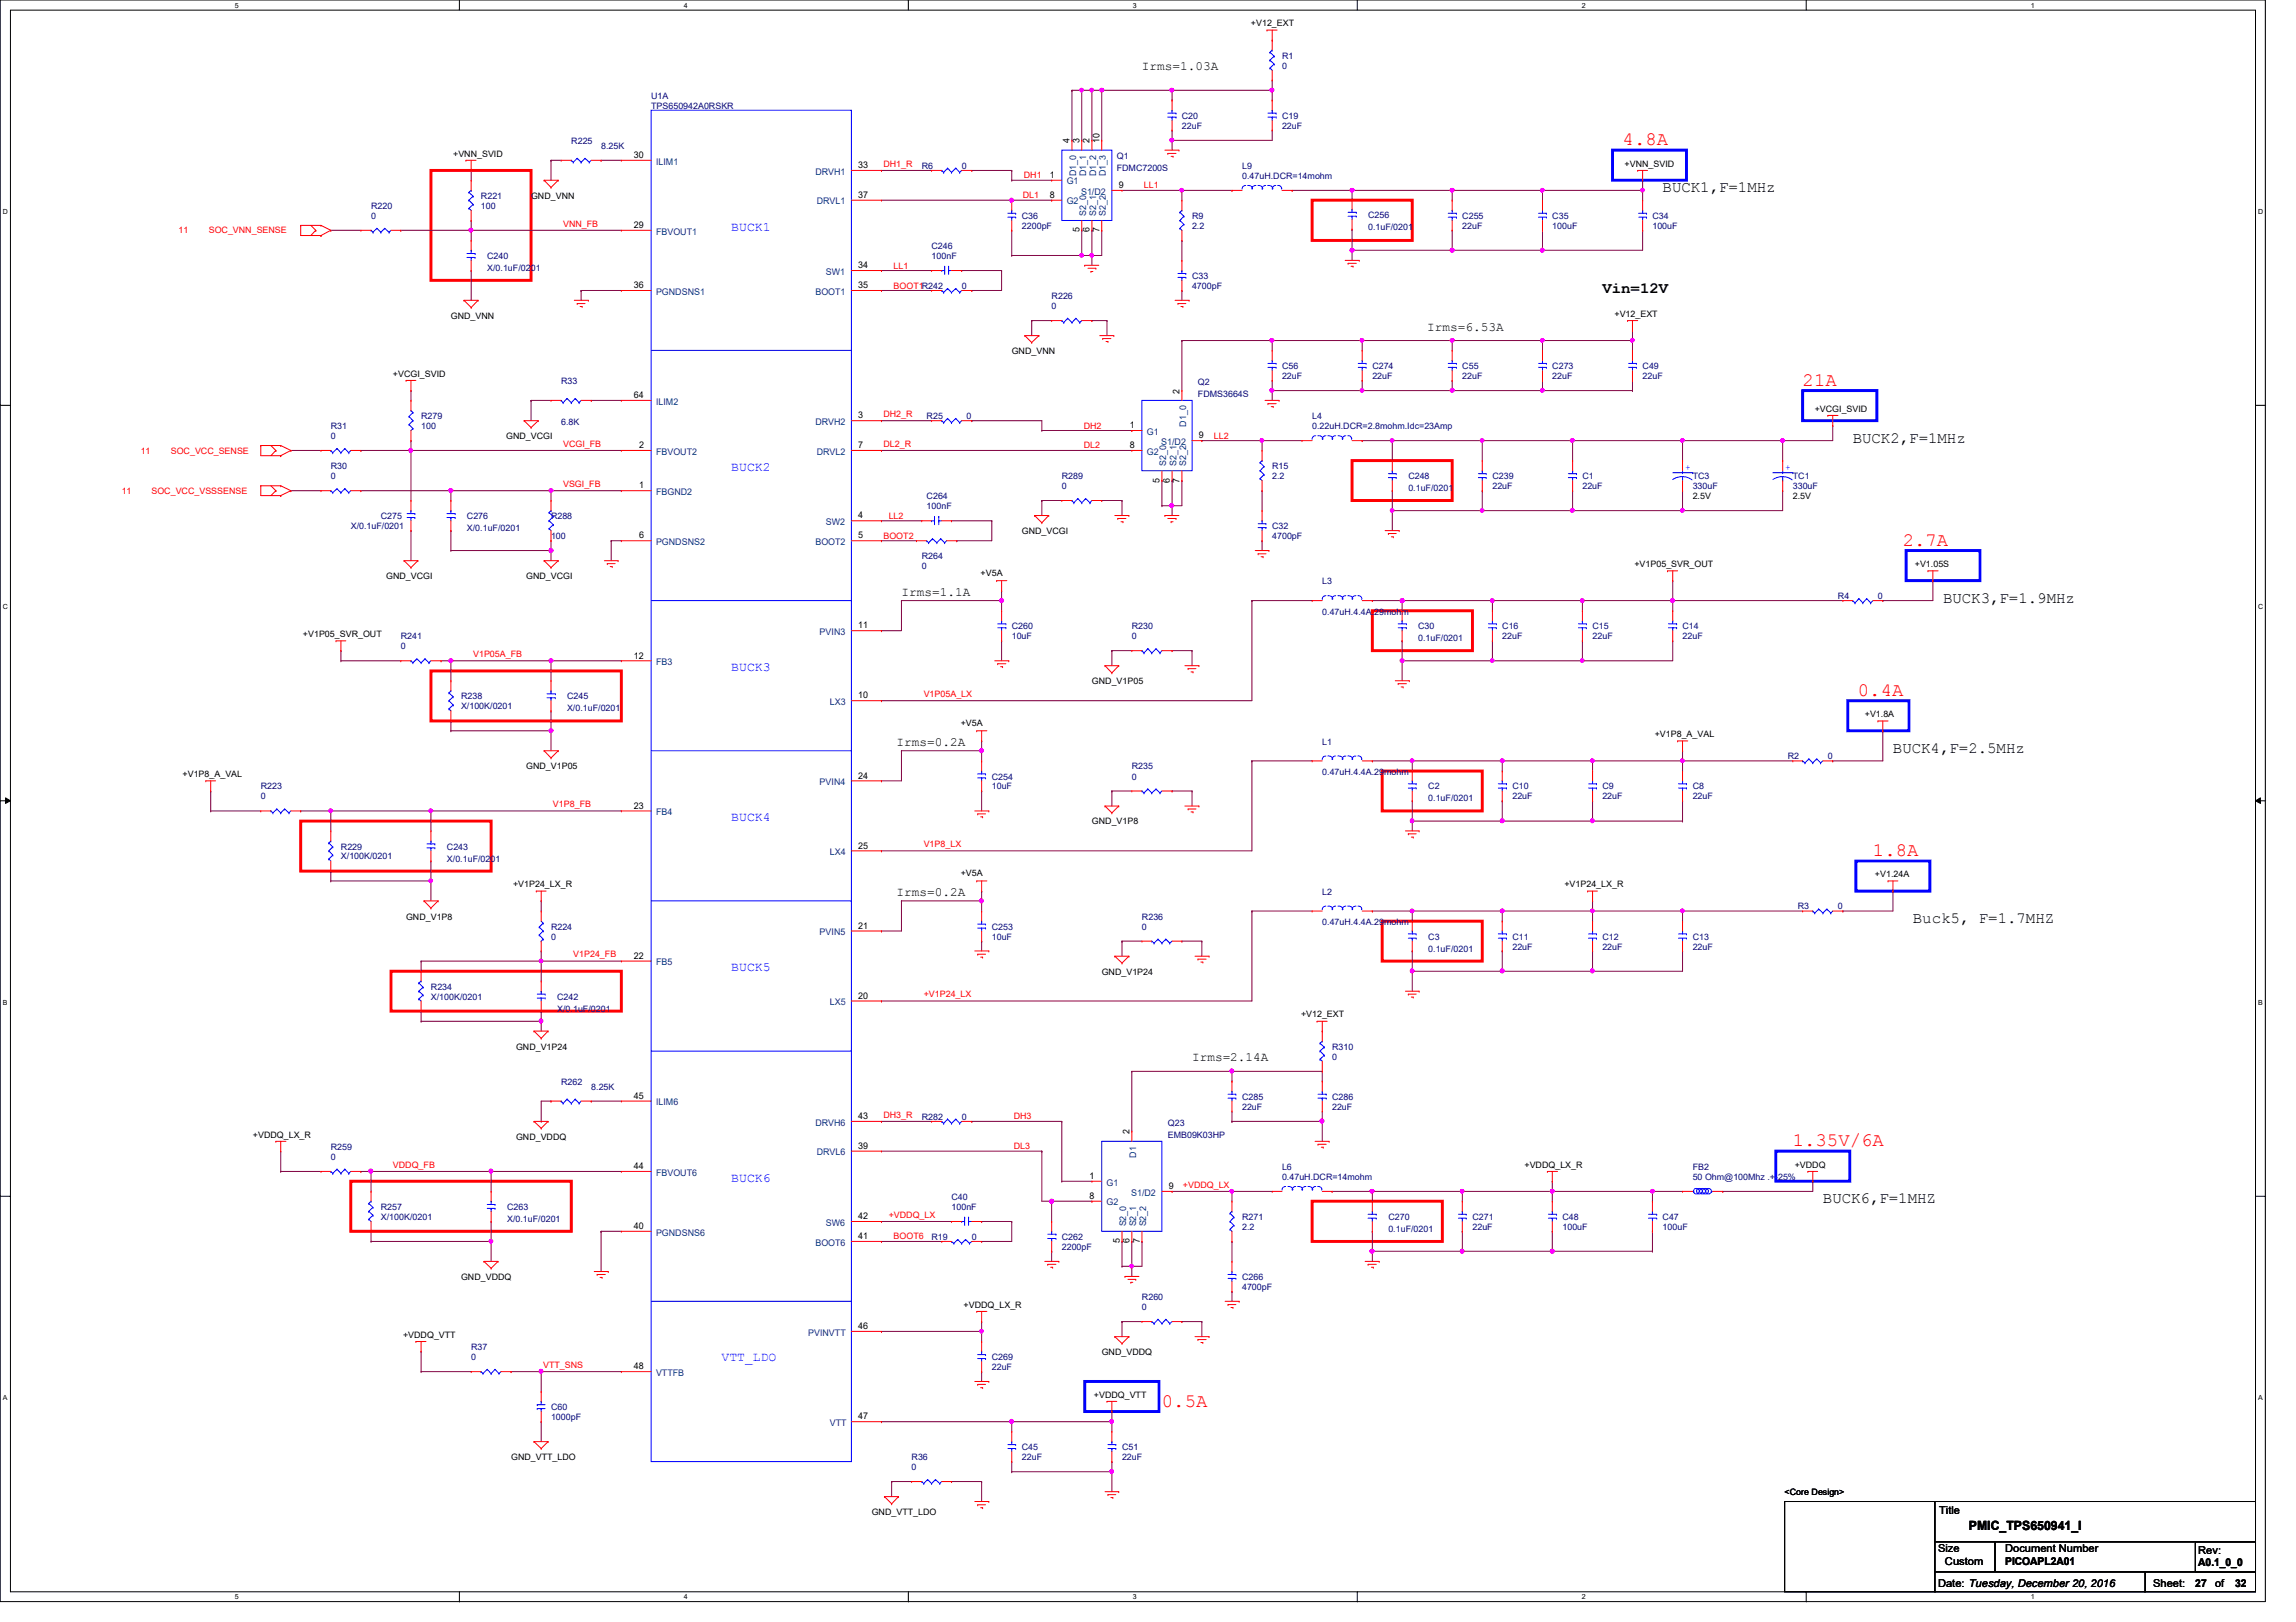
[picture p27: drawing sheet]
<svg xmlns="http://www.w3.org/2000/svg" width="297mm" height="210mm" viewBox="0 0 297 210" stroke-linecap="round" stroke-linejoin="round" font-family="sans-serif">
<defs><g id="words">
<g font-size="2.5" fill="#f00">
<text x="209.9" y="18.8">4.8A</text>
<text x="233.2" y="49.9">21A</text>
<text x="246.2" y="70.6">2.7A</text>
<text x="240.4" y="90">0.4A</text>
<text x="242.3" y="110.8">1.8A</text>
<text x="231.9" y="148.3">1.35V/6A</text>
<text x="150.3" y="182">0.5A</text>
</g>
<g font-size="2">
<text x="215.1" y="24.9">BUCK1,F=1MHz</text>
<text x="207.3" y="38">Vin=12V</text>
<text x="239.7" y="57.3">BUCK2,F=1MHz</text>
<text x="251.4" y="78">BUCK3,F=1.9MHz</text>
<text x="244.9" y="97.5">BUCK4,F=2.5MHz</text>
<text x="247.5" y="119.5">Buck5, F=1.7MHZ</text>
<text x="235.8" y="155.7">BUCK6,F=1MHZ</text>
</g>
<g font-size="1.7">
<text x="147.7" y="9.1">Irms=1.03A</text>
<text x="184.7" y="42.8">Irms=6.53A</text>
<text x="116.6" y="77.1">Irms=1.1A</text>
<text x="116" y="96.6">Irms=0.2A</text>
<text x="116" y="116">Irms=0.2A</text>
<text x="154.2" y="137.3">Irms=2.14A</text>
<text x="254.7" y="198">PMIC_TPS650941_I</text>
</g>
<g font-size="1.7" fill="#00f">
<text x="94.6" y="29.8">BUCK1</text>
<text x="94.6" y="60.9">BUCK2</text>
<text x="94.6" y="86.8">BUCK3</text>
<text x="94.6" y="106.3">BUCK4</text>
<text x="94.6" y="125.7">BUCK5</text>
<text x="94.6" y="152.9">BUCK6</text>
<text x="93.3" y="176.2">VTT_LDO</text>
</g>
<g font-size="1.4">
<text x="250.9" y="195.9">Title</text>
<text x="250.7" y="200.8">Size</text>
<text x="251.6" y="202.5">Custom</text>
<text x="259.4" y="200.8">Document Number</text>
<text x="259.4" y="202.5">PICOAPL2A01</text>
<text x="284.4" y="202.6">A0.1_0_0</text>
<text x="284.4" y="201.1">Rev:</text>
<text x="250.7" y="205.4">Date: Tuesday, December 20, 2016</text>
<text x="278.6" y="205.4">Sheet:</text>
<text x="284" y="205.4">27</text>
<text x="286.6" y="205.4">of</text>
<text x="289.2" y="205.4">32</text>
</g>
<g font-size="1.2">
<text x="82" y="20.4">30</text>
<text x="111" y="21.8">33</text>
<text x="135.8" y="23">1</text>
<text x="138.4" y="18.5" transform="rotate(-90 138.4 18.5)">4</text>
<text x="139.7" y="18.5" transform="rotate(-90 139.7 18.5)">3</text>
<text x="141" y="18.5" transform="rotate(-90 141 18.5)">2</text>
<text x="142.2" y="18.5" transform="rotate(-90 142.2 18.5)">10</text>
<text x="82" y="29.5">29</text>
<text x="111" y="25.6">37</text>
<text x="135.8" y="25.6">8</text>
<text x="144.7" y="24.3">9</text>
<text x="111" y="34.7">34</text>
<text x="139.7" y="30.1" transform="rotate(-90 139.7 30.1)">5</text>
<text x="141" y="30.1" transform="rotate(-90 141 30.1)">6</text>
<text x="142.2" y="30.1" transform="rotate(-90 142.2 30.1)">7</text>
<text x="82" y="37.3">36</text>
<text x="111" y="37.3">35</text>
<text x="82" y="51.5">64</text>
<text x="152.6" y="50.9" transform="rotate(-90 152.6 50.9)">2</text>
<text x="82.7" y="58">2</text>
<text x="111" y="54.1">3</text>
<text x="111" y="58">7</text>
<text x="146.2" y="55.4">1</text>
<text x="146.2" y="58">8</text>
<text x="155.1" y="56.7">9</text>
<text x="82.7" y="63.2">1</text>
<text x="150" y="62.4" transform="rotate(-90 150 62.4)">5</text>
<text x="151.3" y="62.4" transform="rotate(-90 151.3 62.4)">6</text>
<text x="152.6" y="62.4" transform="rotate(-90 152.6 62.4)">7</text>
<text x="82.7" y="69.7">6</text>
<text x="111" y="67.1">4</text>
<text x="111" y="69.7">5</text>
<text x="111" y="81.3">11</text>
<text x="82" y="85.2">12</text>
<text x="111" y="90.4">10</text>
<text x="111" y="100.8">24</text>
<text x="82" y="104.6">23</text>
<text x="111" y="109.8">25</text>
<text x="82" y="124.1">22</text>
<text x="111" y="120.2">21</text>
<text x="111" y="129.2">20</text>
<text x="82" y="142.2">45</text>
<text x="111" y="144.8">43</text>
<text x="111" y="148.7">39</text>
<text x="146.1" y="146.8" transform="rotate(-90 146.1 146.8)">2</text>
<text x="82" y="151.3">44</text>
<text x="141" y="152.6">1</text>
<text x="141" y="155.2">8</text>
<text x="151.2" y="153.9">9</text>
<text x="82" y="159">40</text>
<text x="111" y="157.8">42</text>
<text x="111" y="160.4">41</text>
<text x="144.9" y="160.9" transform="rotate(-90 144.9 160.9)">5</text>
<text x="146.1" y="160.9" transform="rotate(-90 146.1 160.9)">6</text>
<text x="147.4" y="160.9" transform="rotate(-90 147.4 160.9)">7</text>
<text x="111" y="172">46</text>
<text x="82" y="177.2">48</text>
<text x="111" y="183.7">47</text>
</g>
<g font-size="1.2" fill="#004080">
<text x="84.9" y="21.3">ILIM1</text>
<text x="105.5" y="22.6">DRVH1</text>
<text x="138" y="23.9">G1</text>
<text x="139.2" y="22.8" transform="rotate(-90 139.2 22.8)">D1_0</text>
<text x="140.5" y="22.8" transform="rotate(-90 140.5 22.8)">D1_1</text>
<text x="141.8" y="22.8" transform="rotate(-90 141.8 22.8)">D1_2</text>
<text x="143.1" y="22.8" transform="rotate(-90 143.1 22.8)">D1_3</text>
<text x="105.7" y="26.5">DRVL1</text>
<text x="138" y="26.5">G2</text>
<text x="139.9" y="25.2">S1/D2</text>
<text x="140.5" y="27.9" transform="rotate(-90 140.5 27.9)">S2_0</text>
<text x="141.8" y="27.9" transform="rotate(-90 141.8 27.9)">S2_1</text>
<text x="143.1" y="27.9" transform="rotate(-90 143.1 27.9)">S2_2</text>
<text x="84.9" y="30.4">FBVOUT1</text>
<text x="106.8" y="35.6">SW1</text>
<text x="84.9" y="38.1">PGNDSNS1</text>
<text x="105.5" y="38.1">BOOT1</text>
<text x="84.9" y="52.4">ILIM2</text>
<text x="84.9" y="58.8">FBVOUT2</text>
<text x="105.5" y="55">DRVH2</text>
<text x="105.7" y="58.8">DRVL2</text>
<text x="148.4" y="56.3">G1</text>
<text x="148.4" y="58.8">G2</text>
<text x="150.2" y="57.6">S1/D2</text>
<text x="153.5" y="55.2" transform="rotate(-90 153.5 55.2)">D1_0</text>
<text x="84.9" y="64.1">FBGND2</text>
<text x="150.9" y="60.3" transform="rotate(-90 150.9 60.3)">S2_0</text>
<text x="152.2" y="60.3" transform="rotate(-90 152.2 60.3)">S2_1</text>
<text x="153.5" y="60.3" transform="rotate(-90 153.5 60.3)">S2_2</text>
<text x="84.9" y="70.5">PGNDSNS2</text>
<text x="105.5" y="70.5">BOOT2</text>
<text x="106.8" y="67.9">SW2</text>
<text x="106" y="82.2">PVIN3</text>
<text x="84.9" y="86.1">FB3</text>
<text x="107.4" y="91.2">LX3</text>
<text x="106" y="101.6">PVIN4</text>
<text x="84.9" y="105.5">FB4</text>
<text x="107.4" y="110.7">LX4</text>
<text x="84.9" y="124.9">FB5</text>
<text x="106" y="121">PVIN5</text>
<text x="107.4" y="130.1">LX5</text>
<text x="84.9" y="143">ILIM6</text>
<text x="105.5" y="145.7">DRVH6</text>
<text x="105.7" y="149.5">DRVL6</text>
<text x="147" y="149.8" transform="rotate(-90 147 149.8)">D1</text>
<text x="84.9" y="152.1">FBVOUT6</text>
<text x="143.2" y="153.4">G1</text>
<text x="143.2" y="156">G2</text>
<text x="146.3" y="154.7">S1/D2</text>
<text x="84.9" y="159.9">PGNDSNS6</text>
<text x="105.5" y="161.2">BOOT6</text>
<text x="106.8" y="158.6">SW6</text>
<text x="145.7" y="158.7" transform="rotate(-90 145.7 158.7)">S2_0</text>
<text x="147" y="158.7" transform="rotate(-90 147 158.7)">S2_1</text>
<text x="148.3" y="158.7" transform="rotate(-90 148.3 158.7)">S2_2</text>
<text x="104.6" y="172.8">PVINVTT</text>
<text x="84.9" y="178.1">VTTFB</text>
<text x="107.4" y="184.5">VTT</text>
</g>
<g font-size="1.1">
<text x="161.8" y="3.3">+V12_EXT</text>
<text x="58.6" y="20.3">+VNN_SVID</text>
<text x="210.2" y="21.6">+VNN_SVID</text>
<text x="68.7" y="25.7">GND_VNN</text>
<text x="58.3" y="41.3">GND_VNN</text>
<text x="208.9" y="41">+V12_EXT</text>
<text x="130.9" y="45.8">GND_VNN</text>
<text x="50.8" y="48.8">+VCGI_SVID</text>
<text x="234.8" y="53.3">+VCGI_SVID</text>
<text x="65.5" y="56.8">GND_VCGI</text>
<text x="219" y="64.6">2.5V</text>
<text x="231.9" y="64.6">2.5V</text>
<text x="132.2" y="69.1">GND_VCGI</text>
<text x="50" y="75">GND_VCGI</text>
<text x="68.1" y="75">GND_VCGI</text>
<text x="126.9" y="74.5">+V5A</text>
<text x="211.5" y="73.4">+V1P05_SVR_OUT</text>
<text x="247.7" y="73.4">+V1.05S</text>
<text x="39.2" y="82.5">+V1P05_SVR_OUT</text>
<text x="141.3" y="88.6">GND_V1P05</text>
<text x="124.3" y="94">+V5A</text>
<text x="214.1" y="95.4">+V1P8_A_VAL</text>
<text x="241.3" y="92.8">+V1.8A</text>
<text x="23.6" y="100.6">+V1P8_A_VAL</text>
<text x="68.1" y="99.6">GND_V1P05</text>
<text x="141.3" y="106.7">GND_V1P8</text>
<text x="124.3" y="113.4">+V5A</text>
<text x="242.6" y="113.5">+V1.24A</text>
<text x="52.5" y="119">GND_V1P8</text>
<text x="66.4" y="114.9">+V1P24_LX_R</text>
<text x="202.4" y="114.9">+V1P24_LX_R</text>
<text x="142.5" y="126.1">GND_V1P24</text>
<text x="168.3" y="131.6">+V12_EXT</text>
<text x="66.8" y="135.8">GND_V1P24</text>
<text x="32.7" y="147.2">+VDDQ_LX_R</text>
<text x="66.8" y="147.5">GND_VDDQ</text>
<text x="197.2" y="151.1">+VDDQ_LX_R</text>
<text x="232.2" y="151.1">+VDDQ</text>
<text x="59.6" y="165.7">GND_VDDQ</text>
<text x="52.2" y="173.1">+VDDQ_VTT</text>
<text x="124.7" y="169.2">+VDDQ_LX_R</text>
<text x="142.5" y="175.3">GND_VDDQ</text>
<text x="141.5" y="180.9">+VDDQ_VTT</text>
<text x="66.1" y="188.9">GND_VTT_LDO</text>
<text x="112.8" y="196.1">GND_VTT_LDO</text>
<text x="230.9" y="193.5">&lt;Core Design&gt;</text>
</g>
<g font-size="1.1" fill="#000080">
<text x="165.9" y="7.6">R1</text>
<text x="165.9" y="8.9">0</text>
<text x="84.2" y="12.8">U1A</text>
<text x="84.2" y="14.1">TPS650942A0RSKR</text>
<text x="152.9" y="15.4">C20</text>
<text x="152.9" y="16.7">22uF</text>
<text x="165.9" y="15.4">C19</text>
<text x="165.9" y="16.7">22uF</text>
<text x="73.9" y="18.6">R225</text>
<text x="77.8" y="19.3">8.25K</text>
<text x="119.2" y="21.8">R6</text>
<text x="124.4" y="21.8">0</text>
<text x="144.5" y="20.5">Q1</text>
<text x="144.5" y="22.1">FDMC7200S</text>
<text x="160.7" y="21.8">L9</text>
<text x="160.7" y="23.2">0.47uH.DCR=14mohm</text>
<text x="48" y="27">R220</text>
<text x="48" y="28.3">0</text>
<text x="62.2" y="25.7">R221</text>
<text x="62.2" y="27">100</text>
<text x="132.2" y="28.3">C36</text>
<text x="132.2" y="29.6">2200pF</text>
<text x="154.2" y="28.3">R9</text>
<text x="154.2" y="29.6">2.2</text>
<text x="177" y="28.2">C256</text>
<text x="177" y="29.8">0.1uF/0201</text>
<text x="189.2" y="28.3">C255</text>
<text x="189.2" y="29.6">22uF</text>
<text x="200.8" y="28.3">C35</text>
<text x="200.8" y="29.6">100uF</text>
<text x="213.8" y="28.3">C34</text>
<text x="213.8" y="29.6">100uF</text>
<text x="63" y="33.5">C240</text>
<text x="63" y="35.1">X/0.1uF/0201</text>
<text x="120.5" y="32.2">C246</text>
<text x="120.5" y="33.5">100nF</text>
<text x="124.4" y="37.4">0</text>
<text x="136.1" y="38.7">R226</text>
<text x="136.1" y="40">0</text>
<text x="154.2" y="36.1">C33</text>
<text x="154.2" y="37.4">4700pF</text>
<text x="165.9" y="47.8">C56</text>
<text x="177.5" y="47.8">C274</text>
<text x="189.2" y="47.8">C55</text>
<text x="200.8" y="47.8">C273</text>
<text x="212.5" y="47.8">C49</text>
<text x="72.6" y="49.7">R33</text>
<text x="155" y="49.8">Q2</text>
<text x="155" y="51.4">FDMS3664S</text>
<text x="165.9" y="49.1">22uF</text>
<text x="177.5" y="49.1">22uF</text>
<text x="189.2" y="49.1">22uF</text>
<text x="200.8" y="49.1">22uF</text>
<text x="212.5" y="49.1">22uF</text>
<text x="42.8" y="55.5">R31</text>
<text x="42.8" y="56.8">0</text>
<text x="54.5" y="54.2">R279</text>
<text x="54.5" y="55.5">100</text>
<text x="72.6" y="55">6.8K</text>
<text x="119.9" y="54.2">R25</text>
<text x="125" y="54.2">0</text>
<text x="169.8" y="54.2">L4</text>
<text x="169.8" y="55.5">0.22uH.DCR=2.8mohm.Idc=23Amp</text>
<text x="42.8" y="60.7">R30</text>
<text x="42.8" y="62">0</text>
<text x="119.9" y="64.6">C264</text>
<text x="119.9" y="65.9">100nF</text>
<text x="137.4" y="62">R289</text>
<text x="137.4" y="63.3">0</text>
<text x="164.6" y="60.7">R15</text>
<text x="164.6" y="62">2.2</text>
<text x="182.2" y="62">C248</text>
<text x="182.2" y="63.5">0.1uF/0201</text>
<text x="193.1" y="62">C239</text>
<text x="193.1" y="63.3">22uF</text>
<text x="204.7" y="62">C1</text>
<text x="204.7" y="63.3">22uF</text>
<text x="219" y="62">TC3</text>
<text x="219" y="63.3">330uF</text>
<text x="231.9" y="62">TC1</text>
<text x="231.9" y="63.3">330uF</text>
<text x="45.4" y="68.5">X/0.1uF/0201</text>
<text x="49.3" y="67.2">C275</text>
<text x="60.4" y="67.2">C276</text>
<text x="60.4" y="68.7">X/0.1uF/0201</text>
<text x="71.3" y="67.2">R288</text>
<text x="71.3" y="69.8">100</text>
<text x="164.6" y="68.5">C32</text>
<text x="164.6" y="69.8">4700pF</text>
<text x="119.2" y="72.3">R264</text>
<text x="119.2" y="73.7">0</text>
<text x="171.1" y="75.6">L3</text>
<text x="237.8" y="77.6">R4</text>
<text x="242.9" y="77.6">0</text>
<text x="51.9" y="82.7">R241</text>
<text x="130.9" y="81.4">C260</text>
<text x="130.9" y="82.7">10uF</text>
<text x="146.4" y="81.4">R230</text>
<text x="146.4" y="82.7">0</text>
<text x="171.1" y="79.6">0.47uH.4.4A.29mohm</text>
<text x="183.5" y="81.4">C30</text>
<text x="183.5" y="83">0.1uF/0201</text>
<text x="194.3" y="81.4">C16</text>
<text x="194.3" y="82.7">22uF</text>
<text x="206" y="81.4">C15</text>
<text x="206" y="82.7">22uF</text>
<text x="217.7" y="81.4">C14</text>
<text x="217.7" y="82.7">22uF</text>
<text x="51.9" y="84">0</text>
<text x="59.6" y="90.5">R238</text>
<text x="59.6" y="91.8">X/100K/0201</text>
<text x="73.4" y="90.5">C245</text>
<text x="73.4" y="92.1">X/0.1uF/0201</text>
<text x="128.3" y="100.9">C254</text>
<text x="146.4" y="99.6">R235</text>
<text x="146.4" y="100.9">0</text>
<text x="171.1" y="96.4">L1</text>
<text x="171.1" y="100.3">0.47uH.4.4A.29mohm</text>
<text x="231.3" y="98.3">R2</text>
<text x="236.5" y="98.3">0</text>
<text x="33.7" y="102.2">R223</text>
<text x="33.7" y="103.5">0</text>
<text x="128.3" y="102.2">10uF</text>
<text x="184.8" y="102.2">C2</text>
<text x="184.8" y="103.7">0.1uF/0201</text>
<text x="195.7" y="102.2">C10</text>
<text x="195.7" y="103.5">22uF</text>
<text x="207.3" y="102.2">C9</text>
<text x="207.3" y="103.5">22uF</text>
<text x="219" y="102.2">C8</text>
<text x="219" y="103.5">22uF</text>
<text x="44.1" y="109.9">R229</text>
<text x="44.1" y="111.2">X/100K/0201</text>
<text x="57.8" y="109.9">C243</text>
<text x="57.8" y="111.5">X/0.1uF/0201</text>
<text x="147.7" y="119">R236</text>
<text x="171.1" y="115.8">L2</text>
<text x="171.1" y="119.8">0.47uH.4.4A.29mohm</text>
<text x="232.6" y="117.7">R3</text>
<text x="237.8" y="117.7">0</text>
<text x="71.3" y="120.3">R224</text>
<text x="71.3" y="121.6">0</text>
<text x="128.3" y="120.3">C253</text>
<text x="128.3" y="121.6">10uF</text>
<text x="147.7" y="120.3">0</text>
<text x="184.8" y="121.6">C3</text>
<text x="184.8" y="123.1">0.1uF/0201</text>
<text x="195.7" y="121.6">C11</text>
<text x="195.7" y="122.9">22uF</text>
<text x="207.3" y="121.6">C12</text>
<text x="207.3" y="122.9">22uF</text>
<text x="219" y="121.6">C13</text>
<text x="219" y="122.9">22uF</text>
<text x="55.7" y="128.1">R234</text>
<text x="55.7" y="129.4">X/100K/0201</text>
<text x="72.1" y="129.4">C242</text>
<text x="72.1" y="130.9">X/0.1uF/0201</text>
<text x="172.3" y="135.8">R310</text>
<text x="172.3" y="137.1">0</text>
<text x="72.6" y="140.4">R262</text>
<text x="76.5" y="141">8.25K</text>
<text x="160.7" y="142.3">C285</text>
<text x="160.7" y="143.6">22uF</text>
<text x="172.3" y="142.3">C286</text>
<text x="172.3" y="143.6">22uF</text>
<text x="42.8" y="148.8">R259</text>
<text x="119.2" y="144.9">R282</text>
<text x="124.4" y="144.9">0</text>
<text x="151.1" y="145.7">Q23</text>
<text x="151.1" y="147.2">EMB09K03HP</text>
<text x="42.8" y="150.1">0</text>
<text x="123.1" y="155.3">C40</text>
<text x="165.9" y="151.4">L6</text>
<text x="165.9" y="152.7">0.47uH.DCR=14mohm</text>
<text x="219" y="151.4">FB2</text>
<text x="219" y="152.7">50 Ohm@100Mhz .+-25%</text>
<text x="49.3" y="156.5">R257</text>
<text x="49.3" y="157.9">X/100K/0201</text>
<text x="65.6" y="156.5">C263</text>
<text x="65.6" y="158.1">X/0.1uF/0201</text>
<text x="120.5" y="160.4">R19</text>
<text x="123.1" y="156.5">100nF</text>
<text x="125.7" y="160.4">0</text>
<text x="137.4" y="160.4">C262</text>
<text x="137.4" y="161.8">2200pF</text>
<text x="160.7" y="157.9">R271</text>
<text x="160.7" y="159.2">2.2</text>
<text x="179.6" y="157.9">C270</text>
<text x="179.6" y="159.4">0.1uF/0201</text>
<text x="190.5" y="157.9">C271</text>
<text x="190.5" y="159.2">22uF</text>
<text x="202.1" y="157.9">C48</text>
<text x="202.1" y="159.2">100uF</text>
<text x="215.1" y="157.9">C47</text>
<text x="215.1" y="159.2">100uF</text>
<text x="160.7" y="165.7">C266</text>
<text x="160.7" y="166.9">4700pF</text>
<text x="147.7" y="168.2">R260</text>
<text x="147.7" y="169.5">0</text>
<text x="61" y="174.7">R37</text>
<text x="61" y="176">0</text>
<text x="128.3" y="176">C269</text>
<text x="128.3" y="177.3">22uF</text>
<text x="71.3" y="182.5">C60</text>
<text x="71.3" y="183.8">1000pF</text>
<text x="117.9" y="188.9">R36</text>
<text x="117.9" y="190.2">0</text>
<text x="132.2" y="187.7">C45</text>
<text x="132.2" y="188.9">22uF</text>
<text x="145.2" y="187.7">C51</text>
<text x="145.2" y="188.9">22uF</text>
</g>
<g font-size="1.1" fill="#f00">
<text x="114.3" y="21.6">DH1_R</text>
<text x="132.5" y="23.1">DH1</text>
<text x="72.9" y="29.3">VNN_FB</text>
<text x="132.3" y="25.7">DL1</text>
<text x="148" y="24.4">LL1</text>
<text x="23.1" y="30.1">11</text>
<text x="27" y="30.1">SOC_VNN_SENSE</text>
<text x="115.6" y="34.8">LL1</text>
<text x="115.6" y="37.3">BOOT1R242</text>
<text x="114.3" y="54">DH2_R</text>
<text x="18.2" y="58.8">11</text>
<text x="22.1" y="58.8">SOC_VCC_SENSE</text>
<text x="72.9" y="57.8">VCGI_FB</text>
<text x="114.3" y="57.8">DL2_R</text>
<text x="140.2" y="58">DL2</text>
<text x="140.2" y="55.5">DH2</text>
<text x="157.1" y="56.8">LL2</text>
<text x="15.7" y="64">11</text>
<text x="19.6" y="64">SOC_VCC_VSSSENSE</text>
<text x="72.9" y="63">VSGI_FB</text>
<text x="114.3" y="69.7">BOOT2</text>
<text x="115" y="67.1">LL2</text>
<text x="61.2" y="85">V1P05A_FB</text>
<text x="119.5" y="90.2">V1P05A_LX</text>
<text x="71.5" y="104.5">V1P8_FB</text>
<text x="119.5" y="109.6">V1P8_LX</text>
<text x="74.2" y="123.9">V1P24_FB</text>
<text x="119.5" y="129.1">+V1P24_LX</text>
<text x="114.3" y="144.7">DH3_R</text>
<text x="131.1" y="144.9">DH3</text>
<text x="131.1" y="148.7">DL3</text>
<text x="50.8" y="151.1">VDDQ_FB</text>
<text x="153" y="153.7">+VDDQ_LX</text>
<text x="115" y="157.6">+VDDQ_LX</text>
<text x="115.6" y="160.4">BOOT6</text>
<text x="70.3" y="177">VTT_SNS</text>
</g>
<g font-size="1.1" fill="#00f">
<text x="218.1" y="60.8">+</text>
<text x="231" y="60.8">+</text>
</g>
<g font-size=".9">
<text x="30.4" y="1">5</text>
<text x="88.5" y="1">4</text>
<text x="146.6" y="1">3</text>
<text x="204.6" y="1">2</text>
<text x="262.7" y="1">1</text>
<text x=".4" y="27.7">D</text>
<text x="292.1" y="27.7">D</text>
<text x=".4" y="78.8">C</text>
<text x="292.1" y="78.8">C</text>
<text x=".4" y="130">B</text>
<text x="292.1" y="130">B</text>
<text x=".4" y="181.2">A</text>
<text x="292.1" y="181.2">A</text>
<text x="30.4" y="207">5</text>
<text x="88.5" y="207">4</text>
<text x="146.6" y="207">3</text>
<text x="204.6" y="207">2</text>
<text x="262.7" y="207">1</text>
</g>
</g></defs>
<path d="M0 0h293.1v207.3h-293.1zM1.4 1.3h290.4v204.7h-290.4z" fill="none" stroke="#000" stroke-width=".13"/>
<g fill="#fff">
<path d="M30.4 .2h.5v1h-.5z"/>
<path d="M30.4 206.2h.5v1h-.5z"/>
</g>
<path d="M59.4 0v1.3M59.4 206v1.3" fill="none" stroke="#000" stroke-width=".13"/>
<g fill="#fff">
<path d="M88.5 .2h.5v1h-.5z"/>
<path d="M88.5 206.2h.5v1h-.5z"/>
</g>
<path d="M117.5 0v1.3M117.5 206v1.3" fill="none" stroke="#000" stroke-width=".13"/>
<g fill="#fff">
<path d="M146.6 .2h.5v1h-.5z"/>
<path d="M146.6 206.2h.5v1h-.5z"/>
</g>
<path d="M175.6 0v1.3M175.6 206v1.3" fill="none" stroke="#000" stroke-width=".13"/>
<g fill="#fff">
<path d="M204.6 .2h.5v1h-.5z"/>
<path d="M204.6 206.2h.5v1h-.5z"/>
</g>
<path d="M233.7 0v1.3M233.7 206v1.3" fill="none" stroke="#000" stroke-width=".13"/>
<g fill="#fff">
<path d="M262.7 .2h.5v1h-.5z"/>
<path d="M262.7 206.2h.5v1h-.5z"/>
<path d="M.4 26.9h.6v1h-.6z"/>
<path d="M292.1 26.9h.7v1h-.7z"/>
<path d="M.4 78h.6v1h-.6z"/>
<path d="M292.1 78h.7v1h-.7z"/>
</g>
<path d="M0 52.5h1.4M291.8 52.5h1.3" fill="none" stroke="#000" stroke-width=".13"/>
<g fill="#fff">
<path d="M.4 129.2h.6v1h-.6z"/>
<path d="M292.1 129.2h.6v1h-.6z"/>
</g>
<path d="M0 103.6h1.4M.7 103.3l.7 .3-.7 .4zM291.8 103.6l.6-.3v.7zM291.8 103.6h1.3" fill="none" stroke="#000" stroke-width=".13"/>
<path d="M.7 103.3l.7 .3-.7 .4zM291.8 103.6l.6-.3v.7z" fill="#000"/>
<g fill="#fff">
<path d="M.4 180.4h.5v1h-.5z"/>
<path d="M292.1 180.4h.6v1h-.6z"/>
</g>
<path d="M0 154.8h1.4M291.8 154.8h1.3" fill="none" stroke="#000" stroke-width=".13"/>
<path d="M208.6 19.4h9.6v3.9h-9.6zM233.2 50.5h9.6v3.9h-9.6zM246.6 71.2h9.6v3.9h-9.6zM239.1 90.7h7.9v3.9h-7.9zM240.1 111.4h9.6v3.9h-9.6zM229.7 149h9.6v3.9h-9.6zM140.3 178.8h9.6v3.9h-9.6z" fill="none" stroke="#00f" stroke-width=".38"/>
<path d="M55.7 22.1h13v14.2h-13zM169.8 25.9h12.9v5.2h-12.9zM174.9 59.6h13v5.2h-13zM177.5 79h13v5.2h-13zM55.7 86.8h24.7v6.5h-24.7zM178.8 99.8h13v5.1h-13zM38.9 106.3h24.6v6.4h-24.6zM178.8 119.2h13v5.2h-13zM50.6 125.7h29.8v5.2h-29.8zM45.4 152.9h28.5v6.4h-28.5zM169.8 155.4h16.8v5.3h-16.8z" fill="none" stroke="#f00" stroke-width=".38"/>
<g fill="none" stroke="#800040" stroke-width=".13">
<path d="M167.2 24.6h.1M167.2 24.6h7.7M174.9 29.7h.1M174.9 24.6h.1M174.9 24.6v1.2M174.9 29.7v2.7M133.5 41.5h.1M133.5 41.5v1.9M141.3 41.5h.1M141.3 41.5h1.9M127 95.9h.1M127 95.9v1.3"/>
<path d="M143.8 84.2h.1M143.8 84.2h2.6M143.8 84.2v1.9M151.6 84.2h.1M151.6 84.2h2.6M154.2 84.2h.1M154.2 84.2v1.9"/>
</g>
<path d="M126.8 97l.2-.1 .2 .1-.1 .3-.1 .1-.2-.1z" fill-rule="evenodd" fill="#f0f"/>
<path d="M126.8 97l.2-.1 .2 .1-.1 .3-.1 .1-.2-.1z" fill="none" stroke="#f0f" stroke-width=".13"/>
<path d="M71.3 63.5h.1M71.3 63.5h9.1M194.3 117.9h.1M194.3 117.9v1.3M206 117.9h.1M206 117.9v1.3M172.3 154.2h.1M172.3 154.2h5.2M213.8 154.2h.1M213.8 154.2h3.9" fill="none" stroke="#800040" stroke-width=".13"/>
<circle cx="71.3" cy="63.5" r=".25" fill="#f0f"/>
<circle cx="71.3" cy="63.5" r=".25" fill="none" stroke="#f0f" stroke-width=".13"/>
<path d="M151.6 16.8h.1M151.6 16.8v1.4M71.3 63.5h.1M71.3 63.5v1.3M162 77.7h.1M162 77.7h7.8M151.6 154.2h.1M151.6 154.2h7.8M189.2 154.2h.1M189.2 154.2v1.2M200.8 152.9h.1M200.8 152.9v1.3" fill="none" stroke="#800040" stroke-width=".13"/>
<circle cx="151.6" cy="18.1" r=".25" fill="#f0f"/>
<circle cx="151.6" cy="18.1" r=".25" fill="none" stroke="#f0f" stroke-width=".13"/>
<path d="M177.5 154.2h.1M177.5 154.2h11.7" fill="none" stroke="#800040" stroke-width=".13"/>
<path d="M189 154h.3l.1 .1-.1 .2-.2 .1-.1-.1z" fill-rule="evenodd" fill="#f0f"/>
<path d="M189 154h.3l.1 .1-.1 .2-.2 .1-.1-.1z" fill="none" stroke="#f0f" stroke-width=".13"/>
<circle cx="177.5" cy="154.1" r=".25" fill="#f0f"/>
<circle cx="177.5" cy="154.1" r=".25" fill="none" stroke="#f0f" stroke-width=".13"/>
<path d="M159.4 167.1h.1M159.4 160.7h.1M159.4 160.7v2.5M159.4 167.1v1.3M177.5 161.9h.1M177.5 161.9h11.7" fill="none" stroke="#800040" stroke-width=".13"/>
<path d="M189 161.7h.1l.3 .1-.1 .3-.2 .1-.1-.1z" fill-rule="evenodd" fill="#f0f"/>
<path d="M189 161.7h.1l.3 .1-.1 .3-.2 .1-.1-.1z" fill="none" stroke="#f0f" stroke-width=".13"/>
<circle cx="177.5" cy="161.9" r=".26" fill="#f0f"/>
<circle cx="177.5" cy="161.9" r=".26" fill="none" stroke="#f0f" stroke-width=".13"/>
<path d="M159.4 154.2h.1M159.4 154.2v1.2" fill="none" stroke="#800040" stroke-width=".13"/>
<path d="M159.2 154h.3l.1 .1-.1 .2-.2 .1-.1-.1z" fill-rule="evenodd" fill="#f0f"/>
<path d="M159.2 154h.3l.1 .1-.1 .2-.2 .1-.1-.1z" fill="none" stroke="#f0f" stroke-width=".13"/>
<g fill="none" stroke="#800040" stroke-width=".13">
<path d="M174.9 24.6h.1M174.9 24.6h13M187.9 24.6h.1M187.9 24.6v1.3M199.6 24.6h.1M199.6 24.6v1.3M164.6 49.2h.1M164.6 49.2v1.3M176.2 44.1h.1M176.2 44.1v1.2M187.9 44.1h.1M187.9 44.1v1.2"/>
<path d="M58.3 63.5h.1M58.3 63.5h13M58.3 63.5v1.3M177.5 154.2h.1M177.5 154.2v1.2M189.2 159.3h.1M189.2 159.3v2.6M234.5 152.9h.1M234.5 152.9v1.3M177.5 161.9h.1M177.5 161.9v1.3"/>
</g>
<circle cx="187.9" cy="24.6" r=".25" fill="#f0f"/>
<circle cx="187.9" cy="24.6" r=".25" fill="none" stroke="#f0f" stroke-width=".13"/>
<circle cx="174.9" cy="24.6" r=".25" fill="#f0f"/>
<circle cx="174.9" cy="24.6" r=".25" fill="none" stroke="#f0f" stroke-width=".13"/>
<path d="M164.6 44.1h.1M164.6 44.1v1.2M164.6 44.1h11.6" fill="none" stroke="#800040" stroke-width=".13"/>
<circle cx="164.5" cy="44" r=".25" fill="#f0f"/>
<circle cx="164.5" cy="44" r=".25" fill="none" stroke="#f0f" stroke-width=".13"/>
<path d="M191.8 57h.1M191.8 57h11.7" fill="none" stroke="#800040" stroke-width=".13"/>
<circle cx="203.4" cy="57" r=".25" fill="#f0f"/>
<circle cx="203.4" cy="57" r=".25" fill="none" stroke="#f0f" stroke-width=".13"/>
<g fill="none" stroke="#800040" stroke-width=".13">
<path d="M141.3 33.1h.1M141.3 33.1v1.2M187.9 29.8h.1M187.9 29.8v2.6M199.6 29.8h.1M199.6 29.8v2.6M152.9 44.1h.1M152.9 44.1v6.4M152.9 44.1h11.7M79.1 70h.1M79.1 70v2.6M79.1 70h1.3"/>
<path d="M70 124.4h.1M70 132.2h.1M70 124.4v2.6M70 132.2v1.2M70 124.4h10.4M159.4 145.1h.1M159.4 143.8v1.3M189.2 154.2h.1M189.2 154.2h11.6"/>
</g>
<path d="M69.8 124.2h.3l.1 .1-.1 .2-.1 .1-.2-.1z" fill-rule="evenodd" fill="#f0f"/>
<path d="M69.8 124.2h.3l.1 .1-.1 .2-.1 .1-.2-.1z" fill="none" stroke="#f0f" stroke-width=".13"/>
<path d="M230.6 57h.1M230.6 57v2.6M145.2 163.9h.1M145.2 160.7h.1M145.2 160.7v3.2M146.4 160.7h.1M146.4 160.7v3.2h-1.2" fill="none" stroke="#800040" stroke-width=".13"/>
<path d="M146.2 163.7h.4v.1v.2l-.2 .1-.2-.1z" fill-rule="evenodd" fill="#f0f"/>
<path d="M146.2 163.7h.4v.1v.2l-.2 .1-.2-.1z" fill="none" stroke="#f0f" stroke-width=".13"/>
<path d="M174.9 32.4h.1M174.9 32.4v1.3M199.6 32.4h.1M199.6 32.4h12.9M146.4 163.9h.1M146.4 163.9v1.3M147.7 160.7h.1M147.7 160.7v3.2h-1.3" fill="none" stroke="#800040" stroke-width=".13"/>
<path d="M199.4 32.2l.1-.1 .2 .1v.4h-.2h-.1z" fill-rule="evenodd" fill="#f0f"/>
<path d="M199.4 32.2l.1-.1 .2 .1v.4h-.2h-.1z" fill="none" stroke="#f0f" stroke-width=".13"/>
<g fill="none" stroke="#800040" stroke-width=".13">
<path d="M199.6 24.6h.1M199.6 24.6h12.9M114 58.3h.1M114 58.3h32.4M217.7 57h.1M217.7 57v2.6M37.6 63.5h.1M37.6 63.5h3.9M217.7 63.5h.1M217.7 63.5v2.6M114 158.1h.1M114 158.1h9.1"/>
<path d="M127 158.1h.1M127 158.1h3.9M130.9 158.1h.1M130.9 158.1v2.6h-3.9M114 160.7h.1M114 160.7h7.8M127 160.7h.1"/>
</g>
<path d="M212.3 24.4h.3l.1 .2-.1 .2h-.1h-.2z" fill-rule="evenodd" fill="#f0f"/>
<path d="M212.3 24.4h.3l.1 .2-.1 .2h-.1h-.2z" fill="none" stroke="#f0f" stroke-width=".13"/>
<path d="M199.4 24.4h.3l.1 .2-.1 .2h-.2h-.1z" fill-rule="evenodd" fill="#f0f"/>
<path d="M199.4 24.4h.3l.1 .2-.1 .2h-.2h-.1z" fill="none" stroke="#f0f" stroke-width=".13"/>
<path d="M212.5 24.6h.1M212.5 24.6v1.3M114 54.4h.1M114 54.4h6.5M216.4 75.1h.1M216.4 75.1v2.6M230.6 63.5h.1M230.6 63.5v2.6M70 177.5h.1M70 177.5h10.4" fill="none" stroke="#800040" stroke-width=".13"/>
<path d="M69.8 177.3l.2-.1 .2 .1-.1 .3-.1 .1-.2-.1z" fill-rule="evenodd" fill="#f0f"/>
<path d="M69.8 177.3l.2-.1 .2 .1-.1 .3-.1 .1-.2-.1z" fill="none" stroke="#f0f" stroke-width=".13"/>
<g fill="none" stroke="#800040" stroke-width=".13">
<path d="M212.5 29.8h.1M212.5 23.3h.1M212.5 23.3v1.3M212.5 29.8v2.6M68.7 51.8h.1M68.7 51.8h2.6M68.7 51.8v2.6M76.5 51.8h.1M76.5 51.8h3.9M125.7 54.4h.1M125.7 54.4h9.1M164.6 50.5h.1"/>
<path d="M164.6 50.5v1.3M187.9 49.2h.1M187.9 49.2v1.3M46.7 63.5h.1M46.7 63.5h11.6M114 70h.1M114 67.4h.1M114 70h4.6M114 67.4h5.2M123.1 67.4h.1M123.1 67.4h5.2M123.8 70h.1"/>
<path d="M128.3 67.4h.1M128.3 67.4v2.6h-4.5M134.8 64.8h.1M134.8 64.8h2.6M134.8 64.8v1.9M142.5 64.8h.1M142.5 64.8h2.7M145.2 64.8h.1M145.2 64.8v1.9M177.5 77.7h.1M177.5 77.7h3.9M116.6 97.2h.1"/>
<path d="M116.6 97.2v3.8h-2.6M114 101h.1M116.6 116.6h.1M116.6 116.6v3.9h-2.6M116.6 116.6h10.4M162 117.9h.1M162 117.9v11.6h-48M114 120.5h.1M114 129.5h.1M114 145.1h.1M114 145.1h6.5M200.8 154.2h.1"/>
<path d="M200.8 154.2v1.2M70 177.5h.1M70 177.5v2.6M70 184h.1M70 184v2.6"/>
</g>
<circle cx="58.3" cy="63.5" r=".25" fill="#f0f"/>
<circle cx="58.3" cy="63.5" r=".25" fill="none" stroke="#f0f" stroke-width=".13"/>
<path d="M127 172.3h.1M127 171h.1M127 171v2.6M145.2 171h.1M145.2 171v2M152.9 171h.1M152.9 171h2.6" fill="none" stroke="#800040" stroke-width=".13"/>
<path d="M126.8 172.1h.3l.1 .2-.1 .1-.1 .1-.2-.1z" fill-rule="evenodd" fill="#f0f"/>
<path d="M126.8 172.1h.3l.1 .2-.1 .1-.1 .1-.2-.1z" fill="none" stroke="#f0f" stroke-width=".13"/>
<g fill="none" stroke="#800040" stroke-width=".13">
<path d="M114 37.6h.1M114 37.6h6.5M58.3 68.7h.1M58.3 71.2h.1M58.3 68.7v2.5M71.3 70h.1M71.3 70v1.2h-13M129.6 82.9h.1M129.6 82.9v2.6M127 102.4h.1M127 102.4v2.5M125.7 145.1h.1"/>
<path d="M125.7 145.1h11.7M66.1 177.5h.1M66.1 177.5h3.9M114 172.3h.1M114 172.3h13M145.2 171h.1M145.2 171h2.5M155.5 171h.1M155.5 171v2"/>
</g>
<circle cx="71.3" cy="71.2" r=".26" fill="#f0f"/>
<circle cx="71.3" cy="71.2" r=".26" fill="none" stroke="#f0f" stroke-width=".13"/>
<path d="M53.2 58.3h.1M53.2 58.3h27.2M71.3 71.2h.1M71.3 71.2v1.4" fill="none" stroke="#800040" stroke-width=".13"/>
<path d="M53 58.1l.1-.1 .2 .2v.3h-.2h-.1z" fill-rule="evenodd" fill="#f0f"/>
<path d="M53 58.1l.1-.1 .2 .2v.3h-.2h-.1z" fill="none" stroke="#f0f" stroke-width=".13"/>
<g fill="none" stroke="#800040" stroke-width=".13">
<path d="M114 35h.1M114 35h6.5M124.4 35h.1M124.4 35h5.2M125.7 37.6h.1M129.6 35h.1M129.6 35v2.6h-3.9M37.6 58.3h.1M37.6 58.3h3.9M53.2 57h.1M53.2 50.5h.1M53.2 50.5v1.3"/>
<path d="M53.2 57v1.3M133.5 41.5h.1M133.5 41.5h2.6M163.3 57h.1M163.3 57h5.1M53.2 68.7h.1M53.2 68.7v3.9M116.6 77.7h.1M116.6 77.7h13M116.6 77.7v3.9h-2.6M243.6 77.7h.1M243.6 77.7h6.5"/>
<path d="M114 81.6h.1"/>
</g>
<path d="M163.1 56.8h.3l.1 .2-.1 .2h-.2h-.1z" fill-rule="evenodd" fill="#f0f"/>
<path d="M163.1 56.8h.3l.1 .2-.1 .2h-.2h-.1z" fill="none" stroke="#f0f" stroke-width=".13"/>
<path d="M61 29.8h.1M61 29.8h19.4M114 22.1h.1M114 22.1h6.5" fill="none" stroke="#800040" stroke-width=".13"/>
<circle cx="60.9" cy="29.8" r=".25" fill="#f0f"/>
<circle cx="60.9" cy="29.8" r=".25" fill="none" stroke="#f0f" stroke-width=".13"/>
<g fill="none" stroke="#800040" stroke-width=".13">
<path d="M61 29.8h.1M61 35h.1M61 29.8v1.3M61 35v3.9M125.7 22.1h.1M125.7 22.1h5.2M163.3 70h.1M163.3 70v1.2M250.1 75.1h.1M250.1 75.1v2.6M181.4 85.5h.1M181.4 82.9h.1"/>
<path d="M181.4 82.9v5.2M193.1 85.5h.1M193.1 85.5h11.6M70 123.1h.1M70 123.1v1.3M145.2 121.8h.1M145.2 121.8h2.5M145.2 121.8v1.9M152.9 121.8h.1M152.9 121.8h2.6M155.5 121.8h.1M155.5 121.8v1.9"/>
<path d="M54.5 177.5h.1M54.5 174.9h.1M54.5 177.5h6.5M54.5 174.9v2.6"/>
</g>
<path d="M204.5 85.3h.4v.2v.1l-.2 .1-.2-.1z" fill-rule="evenodd" fill="#f0f"/>
<path d="M204.5 85.3h.4v.2v.1l-.2 .1-.2-.1z" fill="none" stroke="#f0f" stroke-width=".13"/>
<g fill="none" stroke="#800040" stroke-width=".13">
<path d="M138.7 11.7h.1M138.7 11.7v6.5M151.6 18.2h.1M151.6 18.2v1.2M42.8 29.8h.1M42.8 29.8h3.9M51.9 29.8h.1M61 28.5h.1M61 28.5v1.3h-9.1M75.2 37.6h.1M75.2 37.6h5.2M75.2 37.6v1.3"/>
<path d="M141.3 33.1h.1M141.3 33.1h1.2M46.7 58.3h.1M46.7 58.3h6.5M155.5 57h.1M155.5 57h7.8M163.3 57h.1M163.3 57v1.3M217.7 57h.1M217.7 57h12.9M163.3 63.5h.1M163.3 63.5v2.6"/>
<path d="M127 177.5h.1M127 177.5v1.3"/>
</g>
<path d="M230.4 56.8h.4v.2v.2h-.2h-.2z" fill-rule="evenodd" fill="#f0f"/>
<path d="M230.4 56.8h.4v.2v.2h-.2h-.2z" fill="none" stroke="#f0f" stroke-width=".13"/>
<path d="M217.5 56.8h.3l.1 .2-.1 .2h-.2h-.1z" fill-rule="evenodd" fill="#f0f"/>
<path d="M217.5 56.8h.3l.1 .2-.1 .2h-.2h-.1z" fill="none" stroke="#f0f" stroke-width=".13"/>
<path d="M216.4 82.9h.1M216.4 82.9v2.6M243.6 94.6h.1M243.6 94.6v3.9M182.7 106.3h.1M182.7 103.6h.1M182.7 103.6v3.9" fill="none" stroke="#800040" stroke-width=".13"/>
<path d="M182.5 106h.2l.2 .1-.1 .3-.1 .1-.2-.1z" fill-rule="evenodd" fill="#f0f"/>
<path d="M182.5 106h.2l.2 .1-.1 .3-.1 .1-.2-.1z" fill="none" stroke="#f0f" stroke-width=".13"/>
<path d="M182.7 98.5h.1M182.7 98.5v1.3M182.7 98.5h11.6M206 98.5h.1M206 98.5v1.3M194.3 106.3h.1M194.3 106.3h11.7" fill="none" stroke="#800040" stroke-width=".13"/>
<circle cx="194.4" cy="98.4" r=".25" fill="#f0f"/>
<circle cx="194.4" cy="98.4" r=".25" fill="none" stroke="#f0f" stroke-width=".13"/>
<path d="M182.5 98.3h.3l.1 .1-.1 .2-.1 .1-.2-.1z" fill-rule="evenodd" fill="#f0f"/>
<path d="M182.5 98.3h.3l.1 .1-.1 .2-.1 .1-.2-.1z" fill="none" stroke="#f0f" stroke-width=".13"/>
<path d="M194.3 98.5h.1M194.3 98.5v1.3M206 103.6h.1M206 103.6v2.7" fill="none" stroke="#800040" stroke-width=".13"/>
<path d="M205.8 106h.2l.2 .1v.3l-.2 .1-.2-.1z" fill-rule="evenodd" fill="#f0f"/>
<path d="M205.8 106h.2l.2 .1v.3l-.2 .1-.2-.1z" fill="none" stroke="#f0f" stroke-width=".13"/>
<path d="M194.3 103.6h.1M194.3 103.6v2.7" fill="none" stroke="#800040" stroke-width=".13"/>
<circle cx="194.3" cy="106.2" r=".26" fill="#f0f"/>
<circle cx="194.3" cy="106.2" r=".26" fill="none" stroke="#f0f" stroke-width=".13"/>
<path d="M217.7 98.5h.1M217.7 98.5h14.2" fill="none" stroke="#800040" stroke-width=".13"/>
<path d="M217.5 98.3h.3l.1 .1-.1 .2-.2 .1-.1-.1z" fill-rule="evenodd" fill="#f0f"/>
<path d="M217.5 98.3h.3l.1 .1-.1 .2-.2 .1-.1-.1z" fill="none" stroke="#f0f" stroke-width=".13"/>
<path d="M142.5 11.7h.1M142.5 11.7h9.1M127 121.8h.1M127 121.8v1.3" fill="none" stroke="#800040" stroke-width=".13"/>
<circle cx="151.6" cy="11.7" r=".25" fill="#f0f"/>
<circle cx="151.6" cy="11.7" r=".25" fill="none" stroke="#f0f" stroke-width=".13"/>
<circle cx="142.5" cy="11.7" r=".25" fill="#f0f"/>
<circle cx="142.5" cy="11.7" r=".25" fill="none" stroke="#f0f" stroke-width=".13"/>
<path d="M127 116.6h.1M127 116.6v1.3" fill="none" stroke="#800040" stroke-width=".13"/>
<path d="M126.8 116.4l.2-.1 .2 .1-.1 .4h-.1h-.2z" fill-rule="evenodd" fill="#f0f"/>
<path d="M126.8 116.4l.2-.1 .2 .1-.1 .4h-.1h-.2z" fill="none" stroke="#f0f" stroke-width=".13"/>
<path d="M141.3 11.7h.1M141.3 11.7v6.5M204.7 82.9h.1M204.7 85.5h.1M204.7 82.9v2.6M204.7 85.5h11.7" fill="none" stroke="#800040" stroke-width=".13"/>
<path d="M141.1 11.5h.3l.1 .1-.1 .2-.2 .1-.1-.1z" fill-rule="evenodd" fill="#f0f"/>
<path d="M141.1 11.5h.3l.1 .1-.1 .2-.2 .1-.1-.1z" fill="none" stroke="#f0f" stroke-width=".13"/>
<path d="M61 22.1h.1M61 22.1v1.2M129.6 77.7h.1M129.6 77.7v1.3" fill="none" stroke="#800040" stroke-width=".13"/>
<circle cx="129.6" cy="77.7" r=".26" fill="#f0f"/>
<circle cx="129.6" cy="77.7" r=".26" fill="none" stroke="#f0f" stroke-width=".13"/>
<path d="M141.3 11.7h.1M141.3 11.7h1.2M142.5 11.7h.1M142.5 11.7v6.5M180.1 66.1h.1M180.1 66.1v2.6M191.8 63.5h.1M191.8 63.5v2.6h-11.7M194.3 117.9h.1M194.3 117.9h11.7" fill="none" stroke="#800040" stroke-width=".13"/>
<path d="M191.6 65.9h.3l.1 .1-.1 .2-.2 .1-.1-.1z" fill-rule="evenodd" fill="#f0f"/>
<path d="M191.6 65.9h.3l.1 .1-.1 .2-.2 .1-.1-.1z" fill="none" stroke="#f0f" stroke-width=".13"/>
<path d="M179.9 65.9h.4v.1v.2l-.2 .1-.2-.1z" fill-rule="evenodd" fill="#f0f"/>
<path d="M179.9 65.9h.4v.1v.2l-.2 .1-.2-.1z" fill="none" stroke="#f0f" stroke-width=".13"/>
<path d="M151.6 18.2h.1M151.6 18.2h13M180.1 57h.1M180.1 57h11.7M191.8 57h.1M191.8 57v2.6M180.1 63.5h.1M180.1 63.5v2.6M193.1 82.9h.1M193.1 82.9v2.6M127 115.3h.1M127 115.3v1.3" fill="none" stroke="#800040" stroke-width=".13"/>
<path d="M191.6 56.8h.3l.1 .2-.1 .2h-.2h-.1z" fill-rule="evenodd" fill="#f0f"/>
<path d="M191.6 56.8h.3l.1 .2-.1 .2h-.2h-.1z" fill="none" stroke="#f0f" stroke-width=".13"/>
<path d="M179.9 56.8h.4v.2v.2h-.2h-.2z" fill-rule="evenodd" fill="#f0f"/>
<path d="M179.9 56.8h.4v.2v.2h-.2h-.2z" fill="none" stroke="#f0f" stroke-width=".13"/>
<path d="M180.1 57h.1M180.1 57v2.6M181.4 77.7h.1M181.4 77.7h11.7M177.5 98.5h.1M177.5 98.5h5.2" fill="none" stroke="#800040" stroke-width=".13"/>
<circle cx="181.4" cy="77.7" r=".26" fill="#f0f"/>
<circle cx="181.4" cy="77.7" r=".26" fill="none" stroke="#f0f" stroke-width=".13"/>
<path d="M181.4 77.7h.1M181.4 77.7v1.3M193.1 77.7h.1M193.1 77.7v1.3M162 98.5h.1M162 98.5v11.6h-48M70 116.6h.1M70 116.6v1.3M114 110.1h.1" fill="none" stroke="#800040" stroke-width=".13"/>
<path d="M192.9 77.5h.1l.3 .1-.1 .3-.2 .1-.1-.1z" fill-rule="evenodd" fill="#f0f"/>
<path d="M192.9 77.5h.1l.3 .1-.1 .3-.2 .1-.1-.1z" fill="none" stroke="#f0f" stroke-width=".13"/>
<path d="M193.1 77.7h.1M193.1 77.7h11.6M146.4 138.6h13M159.4 139.9h.1M159.4 138.6h.1M159.4 138.6v1.3" fill="none" stroke="#800040" stroke-width=".13"/>
<path d="M159.2 138.4l.1-.1 .3 .2-.1 .3-.2 .1-.1-.1z" fill-rule="evenodd" fill="#f0f"/>
<path d="M159.2 138.4l.1-.1 .3 .2-.1 .3-.2 .1-.1-.1z" fill="none" stroke="#f0f" stroke-width=".13"/>
<path d="M204.7 77.7h.1M204.7 77.7v1.3" fill="none" stroke="#800040" stroke-width=".13"/>
<path d="M204.5 77.5h.2l.2 .1v.3l-.2 .1-.2-.1z" fill-rule="evenodd" fill="#f0f"/>
<path d="M204.5 77.5h.2l.2 .1v.3l-.2 .1-.2-.1z" fill="none" stroke="#f0f" stroke-width=".13"/>
<path d="M77.8 20.7h.1M77.8 20.7h2.6M141.3 29.8h.1M141.3 29.8v3.3M142.5 29.8h.1M142.5 29.8v3.3M204.7 77.7h.1M204.7 77.7h11.7" fill="none" stroke="#800040" stroke-width=".13"/>
<path d="M141.1 32.9h.3l.1 .1-.1 .2-.2 .1-.1-.1z" fill-rule="evenodd" fill="#f0f"/>
<path d="M141.1 32.9h.3l.1 .1-.1 .2-.2 .1-.1-.1z" fill="none" stroke="#f0f" stroke-width=".13"/>
<g fill="none" stroke="#800040" stroke-width=".13">
<path d="M71.3 20.7h.1M71.3 20.7h1.3M71.3 20.7v2.6M140 29.8h.1M140 29.8v3.3M216.4 77.7h.1M216.4 77.7v1.3M216.4 77.7h22M114 90.7h.1M114 90.7h48M77.8 159.3h.1M77.8 159.3v5.2"/>
<path d="M77.8 159.3h2.6"/>
</g>
<circle cx="216.4" cy="77.7" r=".26" fill="#f0f"/>
<circle cx="216.4" cy="77.7" r=".26" fill="none" stroke="#f0f" stroke-width=".13"/>
<path d="M140 33.1h.1M140 33.1h1.3M114 184h.1M114 184h16.9" fill="none" stroke="#800040" stroke-width=".13"/>
<path d="M130.7 183.7h.1l.3 .1-.1 .3-.2 .1-.1-.1z" fill-rule="evenodd" fill="#f0f"/>
<path d="M130.7 183.7h.1l.3 .1-.1 .3-.2 .1-.1-.1z" fill="none" stroke="#f0f" stroke-width=".13"/>
<path d="M143.8 190.5h.1M143.8 189.1h.1M143.8 189.1v3.9" fill="none" stroke="#800040" stroke-width=".13"/>
<path d="M143.6 190.2h.2l.2 .1v.3l-.2 .1-.2-.1z" fill-rule="evenodd" fill="#f0f"/>
<path d="M143.6 190.2h.2l.2 .1v.3l-.2 .1-.2-.1z" fill="none" stroke="#f0f" stroke-width=".13"/>
<g fill="none" stroke="#800040" stroke-width=".13">
<path d="M187.9 24.6h11.7M199.6 24.6h.1M53.2 58.3h.1M53.2 58.3v6.5M162 77.7h.1M162 77.7v13M182.7 117.9h.1M182.7 117.9v1.3M182.7 117.9h11.6M244.9 115.3h.1M244.9 115.3v2.6M182.7 125.7h.1"/>
<path d="M182.7 123.1h.1M182.7 123.1v5.2M194.3 123.1h.1M194.3 123.1v2.6M206 123.1h.1M206 123.1v2.6M76.5 142.5h.1M76.5 142.5h3.9M222.9 154.2h.1M222.9 154.2h11.6M130.9 189.1h.1M130.9 184h.1"/>
<path d="M130.9 184v1.3M130.9 189.1v1.4M130.9 184h12.9M143.8 184h.1M143.8 184v1.3"/>
</g>
<circle cx="194.4" cy="117.9" r=".25" fill="#f0f"/>
<circle cx="194.4" cy="117.9" r=".25" fill="none" stroke="#f0f" stroke-width=".13"/>
<path d="M182.5 117.7h.3l.1 .2-.1 .1-.1 .1-.2-.1z" fill-rule="evenodd" fill="#f0f"/>
<path d="M182.5 117.7h.3l.1 .2-.1 .1-.1 .1-.2-.1z" fill="none" stroke="#f0f" stroke-width=".13"/>
<path d="M151.6 65.4h.1M151.6 65.4v1.3" fill="none" stroke="#800040" stroke-width=".13"/>
<circle cx="151.6" cy="65.4" r=".25" fill="#f0f"/>
<circle cx="151.6" cy="65.4" r=".25" fill="none" stroke="#f0f" stroke-width=".13"/>
<g fill="none" stroke="#800040" stroke-width=".13">
<path d="M164.6 16.8h.1M164.6 16.8v1.4M130.9 23.3h.1M130.9 22.1h.1M130.9 23.3h5.2M130.9 22.1v1.2M203.5 57h.1M203.5 57h14.2M203.5 57v2.6M150.3 65.4h.1M150.3 62.2h.1M150.3 62.2v3.2"/>
<path d="M151.6 62.2h.1M151.6 65.4h.1M151.6 62.2v3.2M152.9 62.2h.1M152.9 62.2v3.2h-2.6M203.5 63.5h.1M203.5 66.1h.1M203.5 63.5v2.6M203.5 66.1h14.2M116.6 97.2h.1M116.6 97.2h10.4M217.7 117.9h.1"/>
<path d="M217.7 117.9h15.5M134.8 149h.1M134.8 149v6.4h1.3M136.1 155.4h.1M137.4 145.1h.1M137.4 152.9h.1M137.4 145.1v7.8M137.4 152.9h3.9M171.1 145.1h.1M171.1 145.1v2.6M200.8 159.3h.1M200.8 159.3v2.6"/>
<path d="M115.4 191.7h.1M115.4 191.7v2M115.4 191.7h2.5M123.1 191.7h.1M123.1 191.7h3.9M127 191.7h.1M127 191.7v2.6"/>
</g>
<path d="M217.5 117.7h.3l.1 .2-.1 .1-.2 .1-.1-.1z" fill-rule="evenodd" fill="#f0f"/>
<path d="M217.5 117.7h.3l.1 .2-.1 .1-.2 .1-.1-.1z" fill="none" stroke="#f0f" stroke-width=".13"/>
<path d="M138.7 11.7h.1M138.7 11.7h2.6M140 11.7h.1M140 11.7v6.5M238.4 117.9h.1M238.4 117.9h6.5" fill="none" stroke="#800040" stroke-width=".13"/>
<path d="M139.8 11.5h.3l.1 .1-.1 .2-.2 .1-.1-.1z" fill-rule="evenodd" fill="#f0f"/>
<path d="M139.8 11.5h.3l.1 .1-.1 .2-.2 .1-.1-.1z" fill="none" stroke="#f0f" stroke-width=".13"/>
<path d="M143.8 102.4h.1M143.8 102.4h2.6M143.8 102.4v1.9M54.5 130.9h.1M54.5 132.2h.1M54.5 130.9v1.3M54.5 132.2h15.5" fill="none" stroke="#800040" stroke-width=".13"/>
<path d="M69.8 131.9h.2l.2 .1-.1 .3-.1 .1-.2-.1z" fill-rule="evenodd" fill="#f0f"/>
<path d="M69.8 131.9h.2l.2 .1-.1 .3-.1 .1-.2-.1z" fill="none" stroke="#f0f" stroke-width=".13"/>
<g fill="none" stroke="#800040" stroke-width=".13">
<path d="M145.2 24.6h7.7M152.9 24.6h.1M151.6 102.4h.1M151.6 102.4h2.6M154.2 102.4h.1M154.2 102.4v1.9M54.5 124.4h.1M54.5 125.7h.1M54.5 124.4h15.5M54.5 124.4v1.3M70 130.9h.1M70 130.9v1.3"/>
<path d="M146.4 138.6h.1M146.4 138.6v7.8"/>
</g>
<path d="M152.7 24.4h.3l.1 .2-.1 .2h-.1h-.2z" fill-rule="evenodd" fill="#f0f"/>
<path d="M152.7 24.4h.3l.1 .2-.1 .2h-.1h-.2z" fill="none" stroke="#f0f" stroke-width=".13"/>
<g fill="none" stroke="#800040" stroke-width=".13">
<path d="M143.2 41.5h.1M143.2 41.5v1.9M176.2 49.2h.1M176.2 49.2v1.3M191.8 66.1h.1M191.8 66.1h11.7M217.7 97.2h.1M217.7 98.5h.1M217.7 97.2v2.6M182.7 106.3h.1M182.7 106.3h11.6M206 106.3h11.7"/>
<path d="M217.7 106.3h.1M217.7 103.6h.1M217.7 103.6v2.7M70 145.1h.1M71.3 142.5h.1M71.3 142.5h-1.3v2.6"/>
</g>
<circle cx="203.4" cy="66" r=".25" fill="#f0f"/>
<circle cx="203.4" cy="66" r=".25" fill="none" stroke="#f0f" stroke-width=".13"/>
<path d="M206 98.5h.1M206 98.5h11.7M206 116.6h.1M206 116.6v1.3" fill="none" stroke="#800040" stroke-width=".13"/>
<path d="M205.8 117.7h.4v.2v.1l-.2 .1-.2-.1z" fill-rule="evenodd" fill="#f0f"/>
<path d="M205.8 117.7h.4v.2v.1l-.2 .1-.2-.1z" fill="none" stroke="#f0f" stroke-width=".13"/>
<path d="M194.3 98.5h11.7M206 98.5h.1M217.7 123.1h.1M217.7 123.1v2.6" fill="none" stroke="#800040" stroke-width=".13"/>
<path d="M205.8 98.3h.4v.1v.2l-.2 .1-.2-.1z" fill-rule="evenodd" fill="#f0f"/>
<path d="M205.8 98.3h.4v.1v.2l-.2 .1-.2-.1z" fill="none" stroke="#f0f" stroke-width=".13"/>
<path d="M206 117.9h.1M206 117.9h11.7M217.7 117.9h.1M217.7 117.9v1.3M194.3 125.7h.1M194.3 125.7h11.7" fill="none" stroke="#800040" stroke-width=".13"/>
<path d="M205.8 125.5l.2-.1 .2 .1v.3l-.2 .1-.2-.1z" fill-rule="evenodd" fill="#f0f"/>
<path d="M205.8 125.5l.2-.1 .2 .1v.3l-.2 .1-.2-.1z" fill="none" stroke="#f0f" stroke-width=".13"/>
<path d="M182.7 125.7h.1M182.7 125.7h11.6" fill="none" stroke="#800040" stroke-width=".13"/>
<circle cx="194.3" cy="125.6" r=".26" fill="#f0f"/>
<circle cx="194.3" cy="125.6" r=".26" fill="none" stroke="#f0f" stroke-width=".13"/>
<path d="M182.5 125.5l.2-.1 .2 .1-.1 .3-.1 .1-.2-.1z" fill-rule="evenodd" fill="#f0f"/>
<path d="M182.5 125.5l.2-.1 .2 .1-.1 .3-.1 .1-.2-.1z" fill="none" stroke="#f0f" stroke-width=".13"/>
<path d="M176.2 44.1h.1M176.2 44.1h11.7M162 98.5h.1M162 98.5h7.8" fill="none" stroke="#800040" stroke-width=".13"/>
<circle cx="187.9" cy="44" r=".25" fill="#f0f"/>
<circle cx="187.9" cy="44" r=".25" fill="none" stroke="#f0f" stroke-width=".13"/>
<path d="M176 43.9h.4v.1v.2l-.2 .1-.2-.1z" fill-rule="evenodd" fill="#f0f"/>
<path d="M176 43.9h.4v.1v.2l-.2 .1-.2-.1z" fill="none" stroke="#f0f" stroke-width=".13"/>
<path d="M187.9 44.1h.1M187.9 44.1h11.7M199.6 44.1h.1M199.6 50.5h.1M199.6 44.1v1.2M199.6 50.5h11.6M211.2 44.1h.1M211.2 50.5h.1M211.2 44.1v1.2M211.2 49.2v1.3" fill="none" stroke="#800040" stroke-width=".13"/>
<path d="M199.4 50.4h.3l.1 .1-.1 .2-.2 .1-.1-.1z" fill-rule="evenodd" fill="#f0f"/>
<path d="M199.4 50.4h.3l.1 .1-.1 .2-.2 .1-.1-.1z" fill="none" stroke="#f0f" stroke-width=".13"/>
<g fill="none" stroke="#800040" stroke-width=".13">
<path d="M134.8 55.7h.1M134.8 54.4v1.3M134.8 55.7h11.6M146.4 55.7h.1M176.2 57h.1M176.2 57h3.9M187.9 50.5h.1M187.9 50.5h11.7M199.6 50.5h.1M199.6 49.2v1.3M181.4 85.5h.1M181.4 85.5h11.7"/>
<path d="M162 117.9h.1M162 117.9h7.8M177.5 117.9h.1M177.5 117.9h5.2M159.4 154.2h.1M159.4 154.2h5.2"/>
</g>
<path d="M192.9 85.3h.3l.1 .2-.1 .1-.2 .1-.1-.1z" fill-rule="evenodd" fill="#f0f"/>
<path d="M192.9 85.3h.3l.1 .2-.1 .1-.2 .1-.1-.1z" fill="none" stroke="#f0f" stroke-width=".13"/>
<circle cx="181.4" cy="85.5" r=".25" fill="#f0f"/>
<circle cx="181.4" cy="85.5" r=".25" fill="none" stroke="#f0f" stroke-width=".13"/>
<path d="M176.2 50.5h.1M176.2 50.5h11.7M129.6 76.5h.1M129.6 76.5v1.2M237.1 98.5h.1M237.1 98.5h6.5" fill="none" stroke="#800040" stroke-width=".13"/>
<circle cx="187.9" cy="50.5" r=".25" fill="#f0f"/>
<circle cx="187.9" cy="50.5" r=".25" fill="none" stroke="#f0f" stroke-width=".13"/>
<path d="M176 50.4h.4v.1v.2l-.2 .1-.2-.1z" fill-rule="evenodd" fill="#f0f"/>
<path d="M176 50.4h.4v.1v.2l-.2 .1-.2-.1z" fill="none" stroke="#f0f" stroke-width=".13"/>
<path d="M199.6 44.1h.1M199.6 44.1h11.6" fill="none" stroke="#800040" stroke-width=".13"/>
<path d="M211 43.9h.3l.1 .1-.1 .2-.1 .1-.2-.1z" fill-rule="evenodd" fill="#f0f"/>
<path d="M211 43.9h.3l.1 .1-.1 .2-.1 .1-.2-.1z" fill="none" stroke="#f0f" stroke-width=".13"/>
<path d="M199.4 43.9h.3l.1 .1-.1 .2-.2 .1-.1-.1z" fill-rule="evenodd" fill="#f0f"/>
<path d="M199.4 43.9h.3l.1 .1-.1 .2-.2 .1-.1-.1z" fill="none" stroke="#f0f" stroke-width=".13"/>
<path d="M164.6 50.5h.1M164.6 50.5h11.6" fill="none" stroke="#800040" stroke-width=".13"/>
<circle cx="164.5" cy="50.5" r=".25" fill="#f0f"/>
<circle cx="164.5" cy="50.5" r=".25" fill="none" stroke="#f0f" stroke-width=".13"/>
<path d="M211.2 42.8h.1M211.2 42.8v1.3M217.7 66.1h.1M217.7 66.1h12.9" fill="none" stroke="#800040" stroke-width=".13"/>
<path d="M217.5 65.9h.3l.1 .1-.1 .2-.2 .1-.1-.1z" fill-rule="evenodd" fill="#f0f"/>
<path d="M217.5 65.9h.3l.1 .1-.1 .2-.2 .1-.1-.1z" fill="none" stroke="#f0f" stroke-width=".13"/>
<path d="M151.6 11.7h.1M151.6 11.7h13M174.9 32.4h13M187.9 32.4h.1M127 97.2h.1M127 97.2v1.3" fill="none" stroke="#800040" stroke-width=".13"/>
<circle cx="174.9" cy="32.4" r=".26" fill="#f0f"/>
<circle cx="174.9" cy="32.4" r=".26" fill="none" stroke="#f0f" stroke-width=".13"/>
<circle cx="187.9" cy="32.4" r=".26" fill="#f0f"/>
<circle cx="187.9" cy="32.4" r=".26" fill="none" stroke="#f0f" stroke-width=".13"/>
<path d="M187.9 32.4h11.7M199.6 32.4h.1M130.9 190.5h.1M130.9 190.5h12.9M143.8 182.7h.1M143.8 182.7v1.3" fill="none" stroke="#800040" stroke-width=".13"/>
<path d="M143.6 183.7h.2l.2 .1v.3l-.2 .1-.2-.1z" fill-rule="evenodd" fill="#f0f"/>
<path d="M143.6 183.7h.2l.2 .1v.3l-.2 .1-.2-.1z" fill="none" stroke="#f0f" stroke-width=".13"/>
<path d="M159.4 138.6h.1M159.4 138.6h11.7M206 125.7h.1M206 125.7h11.7M159.4 145.1h.1M159.4 145.1h11.7" fill="none" stroke="#800040" stroke-width=".13"/>
<circle cx="171" cy="145.1" r=".26" fill="#f0f"/>
<circle cx="171" cy="145.1" r=".26" fill="none" stroke="#f0f" stroke-width=".13"/>
<path d="M171.1 139.9h.1M171.1 138.6v1.3M171.1 145.1h.1M171.1 143.8v1.3M177.5 159.3h.1M177.5 159.3v2.6M189.2 161.9h24.6M200.8 161.9h.1M213.8 161.9h.1" fill="none" stroke="#800040" stroke-width=".13"/>
<circle cx="200.8" cy="161.9" r=".26" fill="#f0f"/>
<circle cx="200.8" cy="161.9" r=".26" fill="none" stroke="#f0f" stroke-width=".13"/>
<path d="M200.8 154.2h.1M200.8 154.2h13M213.8 159.3h.1M213.8 154.2h.1M213.8 154.2v1.2M213.8 159.3v2.6" fill="none" stroke="#800040" stroke-width=".13"/>
<circle cx="213.8" cy="154.1" r=".25" fill="#f0f"/>
<circle cx="213.8" cy="154.1" r=".25" fill="none" stroke="#f0f" stroke-width=".13"/>
<circle cx="200.8" cy="154.1" r=".25" fill="#f0f"/>
<circle cx="200.8" cy="154.1" r=".25" fill="none" stroke="#f0f" stroke-width=".13"/>
<path d="M230.6 57h.1M237.1 55.1h.1M237.1 55.1v1.9h-6.5M58.3 93.3h.1M58.3 94.6h.1M58.3 93.3v1.3M71.3 92h.1M71.3 92v2.6h-13" fill="none" stroke="#800040" stroke-width=".13"/>
<circle cx="71.3" cy="94.5" r=".25" fill="#f0f"/>
<circle cx="71.3" cy="94.5" r=".25" fill="none" stroke="#f0f" stroke-width=".13"/>
<path d="M44.1 84.2h.1M44.1 85.5h.1M44.1 84.2v1.3M44.1 85.5h7.8M57.1 85.5h.1M57.1 85.5h1.2M71.3 94.6h.1M71.3 85.5h.1M71.3 85.5v2.6M71.3 94.6v2.6M71.3 85.5h9.1" fill="none" stroke="#800040" stroke-width=".13"/>
<circle cx="71.3" cy="85.5" r=".25" fill="#f0f"/>
<circle cx="71.3" cy="85.5" r=".25" fill="none" stroke="#f0f" stroke-width=".13"/>
<path d="M58.3 85.5h.1M58.3 85.5v2.6" fill="none" stroke="#800040" stroke-width=".13"/>
<circle cx="58.3" cy="85.5" r=".25" fill="#f0f"/>
<circle cx="58.3" cy="85.5" r=".25" fill="none" stroke="#f0f" stroke-width=".13"/>
<path d="M58.3 85.5h.1M58.3 85.5h13M42.8 114h.1M42.8 114h12.9" fill="none" stroke="#800040" stroke-width=".13"/>
<path d="M55.6 113.8h.3l.1 .2-.1 .1-.2 .1-.1-.1z" fill-rule="evenodd" fill="#f0f"/>
<path d="M55.6 113.8h.3l.1 .2-.1 .1-.2 .1-.1-.1z" fill="none" stroke="#f0f" stroke-width=".13"/>
<path d="M38.9 104.9h.1M38.9 104.9h3.9" fill="none" stroke="#800040" stroke-width=".13"/>
<path d="M42.6 104.7h.3l.1 .2-.1 .2-.1 .1-.2-.1z" fill-rule="evenodd" fill="#f0f"/>
<path d="M42.6 104.7h.3l.1 .2-.1 .2-.1 .1-.2-.1z" fill="none" stroke="#f0f" stroke-width=".13"/>
<g fill="none" stroke="#800040" stroke-width=".13">
<path d="M27.3 102.4h.1M27.3 104.9h.1M27.3 104.9h6.4M27.3 102.4v2.5M42.8 104.9h.1M42.8 112.7h.1M42.8 104.9v2.6M42.8 112.7v1.3M42.8 104.9h37.6M55.7 104.9h.1M55.7 114h.1M55.7 111.4h.1"/>
<path d="M55.7 104.9v2.6M55.7 111.4v5.2"/>
</g>
<path d="M55.6 104.7h.3l.1 .2-.1 .2-.2 .1-.1-.1z" fill-rule="evenodd" fill="#f0f"/>
<path d="M55.6 104.7h.3l.1 .2-.1 .2-.2 .1-.1-.1z" fill="none" stroke="#f0f" stroke-width=".13"/>
<path d="M46.7 151.6h.1M46.7 151.6h1.3M63.5 151.6h.1M63.5 151.6h16.9M63.5 151.6v2.6M63.5 160.7h.1M63.5 160.7v2.5" fill="none" stroke="#800040" stroke-width=".13"/>
<path d="M63.3 151.4l.2-.1 .2 .1v.3l-.2 .1-.2-.1z" fill-rule="evenodd" fill="#f0f"/>
<path d="M63.3 151.4l.2-.1 .2 .1v.3l-.2 .1-.2-.1z" fill="none" stroke="#f0f" stroke-width=".13"/>
<path d="M48 151.6h.1M48 159.3h.1M48 151.6v2.6M48 159.3v1.4M48 160.7h.1M48 160.7h15.5" fill="none" stroke="#800040" stroke-width=".13"/>
<path d="M63.3 160.5h.4l.1 .1-.1 .2-.2 .1-.2-.1z" fill-rule="evenodd" fill="#f0f"/>
<path d="M63.3 160.5h.4l.1 .1-.1 .2-.2 .1-.2-.1z" fill="none" stroke="#f0f" stroke-width=".13"/>
<path d="M36.3 149h.1M36.3 151.6h.1M36.3 149v2.6M36.3 151.6h5.2M48 151.6h.1M48 151.6h15.5M63.5 158.1h.1M63.5 158.1v2.6" fill="none" stroke="#800040" stroke-width=".13"/>
<circle cx="48" cy="151.6" r=".26" fill="#f0f"/>
<circle cx="48" cy="151.6" r=".26" fill="none" stroke="#f0f" stroke-width=".13"/>
<path d="M130.9 33.1h.1M130.9 25.9h5.2M130.9 33.1h9.1M136.1 25.9h.1" fill="none" stroke="#800040" stroke-width=".13"/>
<path d="M139.8 32.9h.3l.1 .1-.1 .2-.2 .1-.1-.1z" fill-rule="evenodd" fill="#f0f"/>
<path d="M139.8 32.9h.3l.1 .1-.1 .2-.2 .1-.1-.1z" fill="none" stroke="#f0f" stroke-width=".13"/>
<g fill="none" stroke="#800040" stroke-width=".13">
<path d="M151.6 13h.1M151.6 11.7v1.3M164.6 10.4h.1M164.6 13h.1M164.6 10.4v2.6M130.9 29.8h.1M130.9 29.8v3.3M152.9 37.6h.1M152.9 31.1h.1M152.9 24.6h.1M152.9 24.6v1.3M152.9 31.1v2.6"/>
<path d="M152.9 37.6v1.3M152.9 24.6h6.5M159.4 24.6h.1"/>
</g>
<circle cx="164.5" cy="11.7" r=".25" fill="#f0f"/>
<circle cx="164.5" cy="11.7" r=".25" fill="none" stroke="#f0f" stroke-width=".13"/>
<path d="M114 25.9h16.9M130.9 25.9h.1" fill="none" stroke="#800040" stroke-width=".13"/>
<path d="M130.7 25.7h.1l.3 .1-.1 .3-.2 .1-.1-.1z" fill-rule="evenodd" fill="#f0f"/>
<path d="M130.7 25.7h.1l.3 .1-.1 .3-.2 .1-.1-.1z" fill="none" stroke="#f0f" stroke-width=".13"/>
<path d="M114 149h20.8M134.8 149h.1M136.1 155.4h.1M136.1 155.4v2.7M136.1 161.9h.1M136.1 161.9v1.3" fill="none" stroke="#800040" stroke-width=".13"/>
<circle cx="136.1" cy="155.4" r=".26" fill="#f0f"/>
<circle cx="136.1" cy="155.4" r=".26" fill="none" stroke="#f0f" stroke-width=".13"/>
<path d="M136.1 155.4h5.2M141.3 155.4h.1" fill="none" stroke="#800040" stroke-width=".13"/>
<g fill="none" stroke="#f00" stroke-width=".13">
<path d="M138.7 18.2h.1M138.7 18.2v1.2M140 18.2h.1M140 18.2v1.2M141.3 18.2h.1M141.3 18.2v1.2M142.5 18.2h.1M142.5 18.2v1.2M150.7 19.4h1.8M151.1 19.9h.1M151.1 19.9h1M151.6 16.8h.1"/>
<path d="M151.6 13h.1M151.6 13v1.3M151.6 15.6v1.2M152.5 19.4h.1M163.9 3.9h.1M163.9 3.9h1.3M164.6 5.2h.1M164.6 10.4h.1M164.6 16.8h.1M164.6 13h.1M164.6 3.9v2.6M164.6 9.1v1.3"/>
<path d="M164.6 13v1.3M164.6 15.6v1.2M38.9 29.2h.1M38.9 29.2v1.3h2.6M38.9 29.2h2.6M40.2 29.2l.6 .6M40.8 29.8h.1M40.8 29.8l-.6 .7M41.5 30.5h.1M41.5 29.2h.1M41.5 29.2l1.3 .6M42.8 29.8h.1"/>
<path d="M42.8 29.8l-1.3 .7M46.7 29.8h.1M46.7 29.8h1.3M50.6 29.8h1.3M51.9 29.8h.1M60 38.9h.1M60 38.9h1.8M60 38.9l1 .9M60.3 20.7h.1M60.3 20.7h1.3M61 22.1h.1M61 39.8h.1"/>
<path d="M61 28.5h.1M61 23.3h.1M61 35h.1M61 31.1h.1M61 20.7v1.4M61 23.3v1.3M61 27.2v1.3M61 31.1v1.3M61 33.7v1.3M61.8 38.9h.1M61.8 38.9l-.8 .9M70.4 23.3h.1"/>
<path d="M70.4 23.3h1.8M70.4 23.3l.9 1M71.3 24.3h.1M72.2 23.3h.1M72.2 23.3l-.9 1M72.6 20.7h.1M72.6 20.7h1.3M74.3 38.9h1.8M74.7 39.3h.1M74.7 39.3h1M75.1 39.7h.2M75.3 39.7h.1"/>
<path d="M76.1 38.9h.1M76.5 20.7h1.3M77.8 20.7h.1M80.4 20.7h.1M80.4 29.8h.1M80.4 37.6h.1M80.4 20.7h3.8M80.4 37.6h3.8M80.4 29.8h3.8M110.1 22.1h3.9M110.1 25.9h3.9M110.1 37.6h3.9"/>
<path d="M110.1 35h3.9M114 25.9h.1M114 37.6h.1M114 35h.1M114 22.1h.1M120.5 22.1h.1M120.5 37.6h.1M120.5 35h.1M120.5 22.1h1.3M120.5 37.6h1.3M120.5 35h1.3M123.1 35h1.3"/>
<path d="M124.4 35h.1M124.4 22.1h1.3M124.4 37.6h1.3M125.7 22.1h.1M125.7 37.6h.1M130.9 29.8h.1M130.9 25.9h.1M130.9 25.9v1.3M130.9 28.5v1.3M136.1 23.3h.1M136.1 25.9h.1M136.1 23.3h1.3"/>
<path d="M136.1 25.9h1.3M140 29.8h.1M140 28.5v1.3M140.3 34.3h.1M140.3 34.3h1.9M140.8 34.7h1M141.1 35.1h.1M141.1 35.1h.3M141.3 29.8h.1M141.3 28.5v1.3M141.8 34.7h.1M142.5 29.8h.1"/>
<path d="M142.5 28.5v1.3M143.8 24.6h1.4M145.2 24.6h.1M151.5 20.2h.3M151.8 20.2h.1M152 38.9h1.8M152.4 39.3h.1M152.4 39.3h1M152.8 39.7h.2M152.9 37.6h.1M152.9 33.7h.1M152.9 31.1h.1"/>
<path d="M152.9 25.9h.1M152.9 25.9v1.3M152.9 29.8v1.3M152.9 33.7v1.3M152.9 36.3v1.3M153 39.7h.1M153.8 38.9h.1M159.4 24.6h.1M159.4 24.6h1.3M165.9 24.6h1.3M167.2 24.6h.1M174 33.7h1.8"/>
<path d="M174.4 34.1h.1M174.4 34.1h1.1M174.8 34.5h.2M174.9 29.7h.1M174.9 25.8h.1M174.9 25.8v1.3M174.9 28.4v1.3M175 34.5h.1M175.8 33.7h.1M187.9 29.8h.1M187.9 25.9h.1M187.9 25.9v1.3"/>
<path d="M187.9 28.5v1.3M199.6 29.8h.1M199.6 25.9h.1M199.6 25.9v1.3M199.6 28.5v1.3M211.9 22.1h.1M211.9 22.1h1.2M212.5 23.3h.1M212.5 29.8h.1M212.5 25.9h.1M212.5 22.1v1.2M212.5 25.9v1.3"/>
<path d="M212.5 28.5v1.3M33.7 57.7h.1M33.7 57.7v1.3h2.6M33.7 57.7h2.6M35 57.7l.7 .6M35.7 58.3h.1M35.7 58.3l-.7 .7M36.3 59h.1M36.3 57.7h.1M36.3 57.7l1.3 .6M37.6 58.3h.1M37.6 58.3l-1.3 .7"/>
<path d="M41.5 58.3h.1M41.5 58.3h1.3M45.4 58.3h1.3M46.7 58.3h.1M52.5 49.2h.1M52.5 49.2h1.3M53.2 50.5h.1M53.2 57h.1M53.2 51.8h.1M53.2 49.2v1.3M53.2 51.8v1.3M53.2 55.7v1.3"/>
<path d="M67.8 54.4h.1M67.8 54.4h1.8M67.8 54.4l.9 .9M68.7 55.3h.1M69.6 54.4h.1M69.6 54.4l-.9 .9M71.3 51.8h.1M71.3 51.8h1.3M75.2 51.8h1.3M76.5 51.8h.1M80.4 51.8h.1M80.4 58.3h.1"/>
<path d="M80.4 51.8h3.8M80.4 58.3h3.8M110.1 54.4h3.9M110.1 58.3h3.9M114 54.4h.1M114 58.3h.1M120.5 54.4h.1M120.5 54.4h1.3M124.4 54.4h1.3M125.7 54.4h.1M132.6 43.4h.1M132.6 43.4h1.8"/>
<path d="M132.6 43.4l.9 .9M133.5 44.3h.1M134.4 43.4h.1M134.4 43.4l-.9 .9M136.1 41.5h.1M136.1 41.5h1.3M140 41.5h1.3M141.3 41.5h.1M142.3 43.4h1.8M142.7 43.8h.1M142.7 43.8h1M143.1 44.2h.2"/>
<path d="M143.3 44.2h.1M144.1 43.4h.1M146.4 55.7h.1M146.4 58.3h.1M146.4 58.3h1.3M146.4 55.7h1.3M152.9 50.5h.1M152.9 50.5v1.3M154.2 57h1.3M155.5 57h.1M163.3 58.3h.1M163.3 58.3v1.3"/>
<path d="M163.7 51.8h1.8M164 52.2h.1M164 52.2h1.1M164.5 52.6h.2M164.6 49.2h.1M164.6 45.3h.1M164.6 45.3v1.4M164.6 48v1.2M164.7 52.6h.1M165.5 51.8h.1M168.4 57h.1M168.4 57h1.4"/>
<path d="M174.9 57h1.3M176.2 57h.1M176.2 49.2h.1M176.2 45.3h.1M176.2 45.3v1.4M176.2 48v1.2M180.1 59.6h.1M180.1 59.6v1.3M187.9 49.2h.1M187.9 45.3h.1M187.9 45.3v1.4M187.9 48v1.2"/>
<path d="M191.8 59.6h.1M191.8 59.6v1.3M199.6 49.2h.1M199.6 45.3h.1M199.6 45.3v1.4M199.6 48v1.2M203.5 59.6h.1M203.5 59.6v1.3M210.6 41.5h.1M210.6 41.5h1.3M211.2 42.8h.1M211.2 49.2h.1"/>
<path d="M211.2 45.3h.1M211.2 41.5v1.3M211.2 45.3v1.4M211.2 48v1.2M217.7 59.6h.1M217.7 59.6v1.3M230.6 59.6h.1M230.6 59.6v1.3M236.5 53.8h.1M236.5 53.8h1.3M237.1 55.1h.1M237.1 53.8v1.3"/>
<path d="M33.7 62.9h.1M33.7 62.9v1.2h2.6M33.7 62.9h2.6M35 62.9l.7 .6M35.7 63.5h.1M35.7 63.5l-.7 .6M36.3 64.1h.1M36.3 62.9h.1M36.3 62.9l1.3 .6M37.6 63.5h.1M37.6 63.5l-1.3 .6M41.5 63.5h.1"/>
<path d="M41.5 63.5h1.3M45.4 63.5h1.3M46.7 63.5h.1M52.3 72.6h.1M52.3 72.6h1.8M52.3 72.6l.9 .8M53.2 73.4h.1M53.2 68.7h.1M53.2 64.8h.1M53.2 64.8v1.3M53.2 67.4v1.3M54.1 72.6h.1"/>
<path d="M54.1 72.6l-.9 .8M58.3 68.7h.1M58.3 64.8h.1M58.3 64.8v1.3M58.3 67.4v1.3M70.4 72.6h.1M70.4 72.6h1.8M70.4 72.6l.9 .8M71.3 73.4h.1M71.3 70h.1M71.3 64.8h.1M71.3 64.8v1.3"/>
<path d="M71.3 68.7v1.3M72.2 72.6h.1M72.2 72.6l-.9 .8M78.2 72.6h1.8M78.6 72.9h.1M78.6 72.9h1M78.9 73.3h.3M79.2 73.3h.1M80 72.6h.1M80.4 70h.1M80.4 63.5h.1M80.4 70h3.8"/>
<path d="M80.4 63.5h3.8M110.1 70h3.9M110.1 67.4h3.9M114 67.4h.1M114 70h.1M118.6 70h.1M118.6 70h1.3M119.2 67.4h.1M119.2 67.4h1.3M121.8 67.4h1.3M122.5 70h1.3M123.1 67.4h.1"/>
<path d="M123.8 70h.1M128.9 75.1h.1M128.9 75.1h1.4M129.6 76.5h.1M129.6 79h.1M129.6 75.1v1.4M129.6 79v1.3M133.9 66.7h.1M133.9 66.7h1.8M133.9 66.7l.9 .9M134.8 67.6h.1M135.7 66.7h.1"/>
<path d="M135.7 66.7l-.9 .9M137.4 64.8h.1M137.4 64.8h1.3M141.3 64.8h1.2M142.5 64.8h.1M144.2 66.7h1.8M144.6 67.1h.1M144.6 67.1h1.1M145 67.5h.3M145.3 67.5h.1M146 66.7h.1M150.3 62.2h.1"/>
<path d="M150.3 60.9v1.3M150.7 66.7h.1M150.7 66.7h1.8M151.1 67.1h1M151.5 67.5h.1M151.5 67.5h.3M151.6 62.2h.1M151.6 60.9v1.3M152.1 67.1h.1M152.9 62.2h.1M152.9 60.9v1.3M162.4 71.2h1.8"/>
<path d="M162.8 71.7h.1M162.8 71.7h1M163.1 72.1h.3M163.3 63.5h.1M163.3 70h.1M163.3 66.1h.1M163.3 62.2v1.3M163.3 66.1v1.3M163.3 68.7v1.3M163.4 72.1h.1M164.2 71.2h.1M169.8 77.7h.1"/>
<path d="M169.8 77.7h1.3M176.2 77.7h1.3M177.5 77.7h.1M179.2 68.7h1.8M179.6 69h.1M179.6 69h1M180 69.5h.3M180.1 63.5h.1M180.1 62.2v1.3M180.3 69.5h.1M181 68.7h.1M181.4 79h.1"/>
<path d="M181.4 79v1.3M191.8 63.5h.1M191.8 62.2v1.3M193.1 79h.1M193.1 79v1.3M203.5 63.5h.1M203.5 62.2v1.3M204.7 79h.1M204.7 79v1.3M215.7 73.9h.1M215.7 73.9h1.3M216.4 75.1h.1"/>
<path d="M216.4 79h.1M216.4 73.9v1.2M216.4 79v1.3M217.7 63.5h.1M217.7 62.2v1.3M230.6 63.5h.1M230.6 62.2v1.3M238.4 77.7h.1M238.4 77.7h1.3M242.3 77.7h1.3M243.6 77.7h.1M249.4 73.9h.1"/>
<path d="M249.4 73.9h1.3M250.1 75.1h.1M250.1 73.9v1.2M43.5 82.9h.1M43.5 82.9h1.2M44.1 84.2h.1M44.1 82.9v1.3M51.9 85.5h.1M51.9 85.5h1.3M55.7 85.5h1.4M57.1 85.5h.1M58.3 93.3h.1"/>
<path d="M58.3 88.1h.1M58.3 88.1v1.3M58.3 92v1.3M70.4 97.2h.1M70.4 97.2h1.8M70.4 97.2l.9 .9M71.3 98.1h.1M71.3 92h.1M71.3 88.1h.1M71.3 88.1v1.3M71.3 90.7v1.3M72.2 97.2h.1"/>
<path d="M72.2 97.2l-.9 .9M80.4 85.5h.1M80.4 85.5h3.8M110.1 81.6h3.9M110.1 90.7h3.9M114 81.6h.1M114 90.7h.1M126.4 94.6h.1M126.4 94.6h1.3M127 95.9h.1M127 98.5h.1M127 94.6v1.3"/>
<path d="M127 98.5v1.3M128.7 85.5h1.8M129.1 85.9h.1M129.1 85.9h1M129.5 86.3h.2M129.6 82.9h.1M129.6 81.6v1.3M129.7 86.3h.1M130.5 85.5h.1M143 86.1h.1M143 86.1h1.7M143 86.1l.8 1"/>
<path d="M143.8 87.1h.1M144.7 86.1h.1M144.7 86.1l-.9 1M146.4 84.2h.1M146.4 84.2h1.3M150.3 84.2h1.3M151.6 84.2h.1M153.3 86.1h1.8M153.7 86.5h.1M153.7 86.5h1M154.1 87h.2M154.3 87h.1"/>
<path d="M155.1 86.1h.1M169.8 98.5h.1M169.8 98.5h1.3M176.2 98.5h1.3M177.5 98.5h.1M180.5 88.1h1.8M180.9 88.5h.1M180.9 88.5h1M181.3 88.9h.2M181.4 82.9h.1M181.4 81.6v1.3M181.5 88.9h.1"/>
<path d="M182.3 88.1h.1M182.7 99.8h.1M182.7 99.8v1.2M193.1 82.9h.1M193.1 81.6v1.3M194.3 99.8h.1M194.3 99.8v1.2M204.7 82.9h.1M204.7 81.6v1.3M206 99.8h.1M206 99.8v1.2M216.4 82.9h.1"/>
<path d="M216.4 81.6v1.3M217 95.9h.1M217 95.9h1.4M217.7 97.2h.1M217.7 99.8h.1M217.7 95.9v1.3M217.7 99.8v1.2M231.9 98.5h.1M231.9 98.5h1.3M235.8 98.5h1.3M237.1 98.5h.1M242.9 93.3h.1"/>
<path d="M242.9 93.3h1.4M243.6 94.6h.1M243.6 93.3v1.3M26.6 101h.1M26.6 101h1.3M27.3 102.4h.1M27.3 101v1.4M33.7 104.9h.1M33.7 104.9h1.3M37.6 104.9h1.3M38.9 104.9h.1M42.8 112.7h.1"/>
<path d="M42.8 107.5h.1M42.8 107.5v1.3M42.8 111.4v1.3M54.9 116.6h.1M54.9 116.6h1.8M54.9 116.6l.8 .9M55.7 117.5h.1M55.7 111.4h.1M55.7 107.5h.1M55.7 107.5v1.3M55.7 110.1v1.3M56.7 116.6h.1"/>
<path d="M56.7 116.6l-1 .9M69.4 115.3h.1M69.4 115.3h1.3M70 116.6h.1M70 117.9h.1M70 115.3v1.3M70 117.9v1.3M80.4 104.9h.1M80.4 104.9h3.8M110.1 101h3.9M110.1 110.1h3.9M114 101h.1"/>
<path d="M114 110.1h.1M126.1 104.9h1.8M126.4 114h.1M126.4 114h1.3M126.5 105.3h.1M126.5 105.3h1M126.9 105.7h.2M127 115.3h.1M127 102.4h.1M127 117.9h.1M127 101v1.4M127 114v1.3"/>
<path d="M127 117.9v1.3M127.1 105.7h.1M127.9 104.9h.1M143 104.3h.1M143 104.3h1.7M143 104.3l.8 .9M143.8 105.2h.1M144.7 104.3h.1M144.7 104.3l-.9 .9M146.4 102.4h.1M146.4 102.4h1.3M150.3 102.4h1.3"/>
<path d="M151.6 102.4h.1M153.3 104.3h1.8M153.7 104.7h.1M153.7 104.7h1M154.1 105.1h.2M154.3 105.1h.1M155.1 104.3h.1M169.8 117.9h.1M169.8 117.9h1.3M176.2 117.9h1.3M177.5 117.9h.1M181.8 107.5h1.8"/>
<path d="M182.2 107.9h.1M182.2 107.9h1M182.6 108.3h.2M182.7 103.6h.1M182.7 119.2h.1M182.7 102.4v1.2M182.7 119.2v1.3M182.8 108.3h.1M183.6 107.5h.1M194.3 119.2h.1M194.3 103.6h.1M194.3 102.4v1.2"/>
<path d="M194.3 119.2v1.3M205.4 115.3h.1M205.4 115.3h1.3M206 116.6h.1M206 119.2h.1M206 103.6h.1M206 102.4v1.2M206 115.3v1.3M206 119.2v1.3M217.7 119.2h.1M217.7 103.6h.1M217.7 102.4v1.2"/>
<path d="M217.7 119.2v1.3M233.2 117.9h.1M233.2 117.9h1.3M237.1 117.9h1.3M238.4 117.9h.1M244.3 114h.1M244.3 114h1.2M244.9 115.3h.1M244.9 114v1.3M54.5 130.9h.1M54.5 125.7h.1M54.5 125.7v1.3"/>
<path d="M54.5 129.5v1.4M69.1 133.4h.1M69.1 133.4h1.8M69.1 133.4l.9 1M70 134.4h.1M70 123.1h.1M70 130.9h.1M70 127h.1M70 121.8v1.3M70 127v1.3M70 129.5v1.4M70.9 133.4h.1"/>
<path d="M70.9 133.4l-.9 1M80.4 124.4h.1M80.4 124.4h3.8M110.1 120.5h3.9M110.1 129.5h3.9M114 120.5h.1M114 129.5h.1M126.1 123.1h1.8M126.5 123.5h.1M126.5 123.5h1M126.9 123.9h.2M127 121.8h.1"/>
<path d="M127 120.5v1.3M127.1 123.9h.1M127.9 123.1h.1M144.2 123.7h.1M144.2 123.7h1.8M144.2 123.7l1 .9M145.2 124.6h.1M146 123.7h.1M146 123.7l-.8 .9M147.7 121.8h.1M147.7 121.8h1.3M151.6 121.8h1.3"/>
<path d="M152.9 121.8h.1M154.6 123.7h1.8M155 124.1h.1M155 124.1h1M155.4 124.5h.2M155.6 124.5h.1M156.4 123.7h.1M159.4 139.9h.1M159.4 139.9v1.3M170.4 132.2h.1M170.4 132.2h1.3M171.1 133.4h.1"/>
<path d="M171.1 139.9h.1M171.1 138.6h.1M171.1 132.2v2.5M171.1 137.3v1.3M171.1 139.9v1.3M181.8 128.3h1.8M182.2 128.7h.1M182.2 128.7h1M182.6 129h.2M182.7 123.1h.1M182.7 121.8v1.3M182.8 129h.1"/>
<path d="M183.6 128.3h.1M194.3 123.1h.1M194.3 121.8v1.3M206 123.1h.1M206 121.8v1.3M217.7 123.1h.1M217.7 121.8v1.3M35.7 147.7h.1M35.7 147.7h1.3M36.3 149h.1M36.3 147.7v1.3M41.5 151.6h.1"/>
<path d="M41.5 151.6h1.3M45.4 151.6h1.3M46.7 151.6h.1M48 159.3h.1M48 154.2h.1M48 154.2v1.2M48 158.1v1.2M63.5 158.1h.1M63.5 154.2h.1M63.5 154.2v1.2M63.5 156.8v1.3M69.1 145.1h.1"/>
<path d="M69.1 145.1h1.8M69.1 145.1l.9 .9M70 146h.1M70.9 145.1h.1M70.9 145.1l-.9 .9M71.3 142.5h.1M71.3 142.5h1.3M75.2 142.5h1.3M76.5 142.5h.1M80.4 142.5h.1M80.4 151.6h.1M80.4 159.3h.1"/>
<path d="M80.4 151.6h3.8M80.4 142.5h3.8M80.4 159.3h3.8M110.1 145.1h3.9M110.1 158.1h3.9M110.1 149h3.9M114 145.1h.1M114 149h.1M114 158.1h.1M120.5 145.1h.1M120.5 145.1h1.3M123.1 158.1h.1"/>
<path d="M123.1 158.1h1.3M124.4 145.1h1.3M125.7 145.1h.1M125.7 158.1h1.3M127 158.1h.1M136.1 158.1h.1M136.1 158.1v1.2M141.3 152.9h.1M141.3 155.4h.1M141.3 152.9h1.2M141.3 155.4h1.2M145.2 159.3v1.4"/>
<path d="M146.4 146.4h.1M146.4 146.4v1.3M146.4 159.3v1.4M147.7 159.3v1.4M150.3 154.2h1.3M151.6 154.2h.1M159.4 143.8h.1M159.4 155.4h.1M159.4 142.5v1.3M159.4 155.4v1.4M159.4 159.3v1.4M164.6 154.2h.1"/>
<path d="M164.6 154.2h1.3M170.1 147.7h1.9M170.5 148.1h.1M170.5 148.1h1.1M170.9 148.5h.3M171.1 143.8h.1M171.1 142.5v1.3M171.1 154.2h1.2M171.2 148.5h.1M172 147.7h.1M172.3 154.2h.1M177.5 159.3h.1"/>
<path d="M177.5 155.4h.1M177.5 155.4v1.4M177.5 158.1v1.2M189.2 159.3h.1M189.2 155.4h.1M189.2 155.4v1.4M189.2 158.1v1.2M200.2 151.6h.1M200.2 151.6h1.3M200.8 152.9h.1M200.8 159.3h.1M200.8 155.4h.1"/>
<path d="M200.8 151.6v1.3M200.8 155.4v1.4M200.8 158.1v1.2M213.8 159.3h.1M213.8 155.4h.1M213.8 155.4v1.4M213.8 158.1v1.2M217.7 154.2h.1M217.7 154.2h1.3M221.6 154.2h1.3M222.9 154.2h.1M233.9 151.6h.1"/>
<path d="M233.9 151.6h1.3M234.5 152.9h.1M234.5 151.6v1.3M53.8 173.6h.1M53.8 173.6h1.3M54.5 174.9h.1M54.5 173.6v1.3M61 177.5h.1M61 177.5h1.2M62.6 163.2h.1M62.6 163.2h1.8M62.6 163.2l.9 .9"/>
<path d="M63.5 164.1h.1M64.4 163.2h.1M64.4 163.2l-.9 .9M64.8 177.5h1.3M66.1 177.5h.1M76.9 164.5h1.8M77.3 164.9h.1M77.3 164.9h1M77.6 165.3h.3M77.9 165.3h.1M78.7 164.5h.1M80.4 177.5h.1"/>
<path d="M80.4 177.5h3.8M110.1 160.7h3.9M110.1 172.3h3.9M114 160.7h.1M114 172.3h.1M121.8 160.7h.1M121.8 160.7h1.3M125.7 160.7h1.3M126.1 178.8h1.8M126.4 169.7h.1M126.4 169.7h1.3M126.5 179.2h.1"/>
<path d="M126.5 179.2h1M126.9 179.6h.2M127 171h.1M127 177.5h.1M127 173.6h.1M127 160.7h.1M127 169.7v1.3M127 173.6v1.3M127 176.2v1.3M127.1 179.6h.1M127.9 178.8h.1M135.2 163.2h1.8"/>
<path d="M135.5 163.6h.1M135.5 163.6h1.1M135.9 164h.3M136.1 161.9h.1M136.1 160.7v1.2M136.2 164h.1M137 163.2h.1M144.2 173h.1M144.2 173h1.8M144.2 173l1 .9M145.2 173.9h.1M145.2 160.7h.1"/>
<path d="M145.5 165.2h.1M145.5 165.2h1.9M145.9 165.6h1M146 173h.1M146 173l-.8 .9M146.3 165.9h.1M146.3 165.9h.3M146.4 160.7h.1M146.9 165.6h.1M147.7 160.7h.1M147.7 171h.1M147.7 171h1.3"/>
<path d="M151.6 171h1.3M152.9 171h.1M154.6 173h1.8M155 173.4h.1M155 173.4h1M155.4 173.7h.2M155.6 173.7h.1M156.4 173h.1M158.5 168.4h1.8M158.9 168.8h.1M158.9 168.8h1M159.3 169.2h.2"/>
<path d="M159.4 160.7h.1M159.4 167.1h.1M159.4 163.2h.1M159.4 163.2v1.3M159.4 165.8v1.3M159.5 169.2h.1M160.3 168.4h.1M176.6 163.2h1.8M177 163.6h.1M177 163.6h1.1M177.4 164h.3M177.7 164h.1"/>
<path d="M178.4 163.2h.1M69.1 186.6h.1M69.1 186.6h1.8M69.1 186.6l.9 .9M70 187.5h.1M70 184h.1M70 180.1h.1M70 180.1v1.3M70 182.7v1.3M70.9 186.6h.1M70.9 186.6l-.9 .9M110.1 184h3.9"/>
<path d="M114 184h.1M114.4 193.7h.1M114.4 193.7h1.8M114.4 193.7l1 .9M115.4 194.6h.1M116.2 193.7h.1M116.2 193.7l-.8 .9M117.9 191.7h.1M117.9 191.7h1.3M121.8 191.7h1.3M123.1 191.7h.1M126.1 194.3h1.8"/>
<path d="M126.5 194.7h.1M126.5 194.7h1M126.9 195.1h.2M127.1 195.1h.1M127.9 194.3h.1M130.9 189.1h.1M130.9 185.3h.1M130.9 185.3v1.3M130.9 187.8v1.3M143 193h1.7M143.2 181.4h.1M143.2 181.4h1.3"/>
<path d="M143.3 193.4h.1M143.3 193.4h1.1M143.7 193.8h.3M143.8 182.7h.1M143.8 189.1h.1M143.8 185.3h.1M143.8 181.4v1.3M143.8 185.3v1.3M143.8 187.8v1.3M144 193.8h.1M144.7 193h.1"/>
</g>
<path d="M230.9 194.3h19.4v11.7h-19.4zM250.3 199.5h7.8v3.9h-7.8zM250.3 194.3h41.5v5.2h-41.5zM258.1 199.5h33.7v3.9h-33.7zM284 199.5h7.8v3.9h-7.8zM250.3 203.4h27.2v2.6h-27.2zM277.5 203.4h14.3v2.6h-14.3z" fill="none" stroke="#000" stroke-width=".13"/>
<g fill="none" stroke="#00f" stroke-width=".13">
<path d="M84.2 14.3h25.9v174.8h-25.9zM137.4 19.4h6.4v9.1h-6.4zM151.1 14.6h1M151.1 15.2h1M151.6 14.3h.1M151.6 15.2h.1M151.6 14.3v.3M151.6 15.2v.4M152.1 14.6h.1M152.1 15.2h.1M164 14.6h1.1M164 15.2h1.1"/>
<path d="M164.3 6.8h.1M164.3 8.8h.1M164.3 7.8h.1M164.3 6.8l.5 .5M164.3 8.8l.3 .3M164.3 7.8l.5 .5M164.6 6.5h.1M164.6 14.3h.1M164.6 15.2h.1M164.6 6.5l-.3 .3M164.6 14.3v.3M164.6 15.2v.4"/>
<path d="M164.8 8.3h.1M164.8 7.3h.1M164.8 8.3l-.5 .5M164.8 7.3l-.5 .5M165.1 14.6h.1M165.1 15.2h.1M48 29.8h.1M48 29.8l.3 .3M48.3 30.1h.1M48.8 29.5h.1M48.8 29.5l-.5 .6M48.8 29.5l.5 .6"/>
<path d="M49.3 30.1h.1M49.8 29.5h.1M49.8 29.5l.5 .6M49.8 29.5l-.5 .6M50.3 30.1h.1M50.6 29.8l-.3 .3M60.4 32.8h1.1M60.4 33.3h1.1M60.7 24.9h.1M60.7 27h.1M60.7 25.9h.1M60.7 24.9l.5 .5"/>
<path d="M60.7 27l.3 .2M60.7 25.9l.5 .6M61 24.6h.1M61 32.4h.1M61 33.3h.1M61 24.6l-.3 .3M61 32.4v.4M61 33.3v.4M61.2 26.5h.1M61.2 25.4h.1M61.2 26.5l-.5 .5M61.2 25.4l-.5 .5"/>
<path d="M61.5 32.8h.1M61.5 33.3h.1M73.9 20.7h.1M73.9 20.7l.3 .3M74.2 21h.1M74.7 20.5h.1M74.7 20.5l-.5 .5M74.7 20.5l.5 .5M75.2 21h.1M75.7 20.5h.1M75.7 20.5l.5 .5M75.7 20.5l-.5 .5"/>
<path d="M76.2 21h.1M76.5 20.7l-.3 .3M121.8 22.1h.1M121.8 37.6h.1M121.8 35h.1M121.8 22.1l.3 .2M121.8 37.6l.3 .2M121.8 35h.4M122.1 22.3h.1M122.1 37.8h.1M122.2 34.5h.1M122.2 34.5v1"/>
<path d="M122.6 21.8h.1M122.6 37.3h.1M122.6 21.8l-.5 .5M122.6 21.8l.5 .5M122.6 37.3l-.5 .5M122.6 37.3l.5 .5M122.7 34.5h.1M122.7 35h.1M122.7 35h.4M122.7 34.5v1M123.1 22.3h.1M123.1 37.8h.1"/>
<path d="M123.7 21.8h.1M123.7 37.3h.1M123.7 21.8l.5 .5M123.7 21.8l-.6 .5M123.7 37.3l.5 .5M123.7 37.3l-.6 .5M124.2 22.3h.1M124.2 37.8h.1M124.4 22.1l-.2 .2M124.4 37.6l-.2 .2M130.4 27.6h1M130.4 28.1h1"/>
<path d="M130.9 27.2h.1M130.9 28.1h.1M130.9 27.2v.4M130.9 28.1v.4M131.4 27.6h.1M131.4 28.1h.1M152.4 35.4h1M152.4 35.9h1M152.7 27.5h.1M152.7 29.5h.1M152.7 28.5h.1M152.7 27.5l.5 .5"/>
<path d="M152.7 29.5l.2 .3M152.7 28.5l.5 .5M152.9 35h.1M152.9 35.9h.1M152.9 27.2h.1M152.9 35v.4M152.9 35.9v.4M152.9 27.2l-.2 .3M153.2 29h.1M153.2 28h.1M153.2 29l-.5 .5M153.2 28l-.5 .5"/>
<path d="M153.4 35.4h.1M153.4 35.9h.1M161.2 24a.43 .43 0 0 0-.5 .5M161.4 24h.1a.45 .45 0 0 1 .5 .5M162.5 24l-.5 .2v.3M162.7 24h.1a.45 .45 0 0 1 .5 .5M163.7 24a.43 .43 0 0 0-.4 .5M164 24h.1a.46 .46 0 0 1 .5 .5M165.1 24a.43 .43 0 0 0-.5 .5M165.3 24h.1a.4 .4 0 0 1 .4 .4v.1M174.4 27.5h1.1M174.4 28h1.1"/>
<path d="M174.9 27.1h.1M174.9 28h.1M174.9 27.1v.4M174.9 28v.4M175.5 27.5h.1M175.5 28h.1M187.4 27.6h1M187.4 28.1h1M187.9 27.2h.1M187.9 28.1h.1M187.9 27.2v.4M187.9 28.1v.4"/>
<path d="M188.4 27.6h.1M188.4 28.1h.1M199 27.6h1.1M199 28.1h1.1M199.6 27.2h.1M199.6 28.1h.1M199.6 27.2v.4M199.6 28.1v.4M200.1 27.6h.1M200.1 28.1h.1M212 27.6h1M212 28.1h1"/>
<path d="M212.5 27.2h.1M212.5 28.1h.1M212.5 27.2v.4M212.5 28.1v.4M213 27.6h.1M213 28.1h.1M42.8 58.3h.1M42.8 58.3l.2 .3M43 58.6h.1M43.6 58h.1M43.6 58l-.6 .6M43.6 58l.5 .6"/>
<path d="M44.1 58.6h.1M44.6 58h.1M44.6 58l.5 .6M44.6 58l-.5 .6M45.1 58.6h.1M45.4 58.3l-.3 .3M52.9 54.9h.1M52.9 53.9h.1M52.9 54.9l.5 .6M52.9 53.9l.5 .5M53.2 53.1h.1M53.2 53.1l.2 .3"/>
<path d="M53.4 53.4h.1M53.4 55.5h.1M53.4 54.4h.1M53.4 55.5l-.2 .2M53.4 54.4l-.5 .5M53.4 53.4l-.5 .5M72.6 51.8h.1M72.6 51.8l.3 .3M72.9 52.1h.1M73.4 51.6h.1M73.4 51.6l-.5 .5M73.4 51.6l.5 .5"/>
<path d="M73.9 52.1h.1M74.4 51.6h.1M74.4 51.6l.5 .5M74.4 51.6l-.5 .5M74.9 52.1h.1M75.2 51.8l-.3 .3M84.2 45.3h25.9M110.1 45.3h.1M121.8 54.4h.1M121.8 54.4l.3 .3M122.1 54.7h.1M122.6 54.1h.1"/>
<path d="M122.6 54.1l-.5 .6M122.6 54.1l.5 .6M123.1 54.7h.1M123.7 54.1h.1M123.7 54.1l.5 .6M123.7 54.1l-.6 .6M124.2 54.7h.1M124.4 54.4l-.2 .3M137.4 41.5h.1M137.4 41.5l.2 .2M137.6 41.7h.1M138.1 41.2h.1"/>
<path d="M138.1 41.2l-.5 .5M138.1 41.2l.6 .5M138.7 41.7h.1M139.2 41.2h.1M139.2 41.2l.5 .5M139.2 41.2l-.5 .5M139.7 41.7h.1M140 41.5l-.3 .2M147.7 51.8h6.5v9.1h-6.5zM163 59.9h.1M163 59.9l.5 .5M163.3 59.6h.1"/>
<path d="M163.3 59.6l-.3 .3M164 47h1.1M164 47.5h1.1M164.6 46.7h.1M164.6 47.5h.1M164.6 46.7v.3M164.6 47.5v.5M165.1 47h.1M165.1 47.5h.1M170.2 56.4a.43 .43 0 0 0-.4 .5M170.5 56.4a.46 .46 0 0 1 .6 .5M171.5 56.4a.43 .43 0 0 0-.4 .5"/>
<path d="M171.8 56.4a.45 .45 0 0 1 .6 .5M172.8 56.4a.43 .43 0 0 0-.5 .5M173.1 56.4h.1a.45 .45 0 0 1 .5 .5M174.1 56.4a.43 .43 0 0 0-.5 .5M174.4 56.4a.4 .4 0 0 1 .5 .4l-.1 .1M175.7 47h1M175.7 47.5h1M176.2 46.7h.1M176.2 47.5h.1M176.2 46.7v.3M176.2 47.5v.5M176.7 47h.1"/>
<path d="M176.7 47.5h.1M187.4 47h1M187.4 47.5h1M187.9 46.7h.1M187.9 47.5h.1M187.9 46.7v.3M187.9 47.5v.5M188.4 47h.1M188.4 47.5h.1M199 47h1.1M199 47.5h1.1M199.6 46.7h.1"/>
<path d="M199.6 47.5h.1M199.6 46.7v.3M199.6 47.5v.5M200.1 47h.1M200.1 47.5h.1M210.7 47h1M210.7 47.5h1M211.2 46.7h.1M211.2 47.5h.1M211.2 46.7v.3M211.2 47.5v.5M211.7 47h.1"/>
<path d="M211.7 47.5h.1M42.8 63.5h.1M42.8 63.5l.2 .3M43 63.8h.1M43.6 63.2h.1M43.6 63.2l-.6 .6M43.6 63.2l.5 .6M44.1 63.8h.1M44.6 63.2h.1M44.6 63.2l.5 .6M44.6 63.2l-.5 .6M45.1 63.8h.1"/>
<path d="M45.4 63.5l-.3 .3M52.7 66.5h1M52.7 67h1M53.2 66.1h.1M53.2 67h.1M53.2 66.1v.4M53.2 67v.4M53.7 66.5h.1M53.7 67h.1M57.8 66.5h1.1M57.8 67h1.1M58.3 66.1h.1"/>
<path d="M58.3 67h.1M58.3 66.1v.4M58.3 67v.4M58.9 66.5h.1M58.9 67h.1M71 66.3h.1M71 68.4h.1M71 67.4h.1M71 66.3l.6 .5M71 68.4l.3 .3M71 67.4l.6 .5M71.3 66.1h.1"/>
<path d="M71.3 66.1l-.3 .2M71.6 67.9h.1M71.6 66.8h.1M71.6 67.9l-.6 .5M71.6 66.8l-.6 .6M84.2 77.7h25.9M110.1 77.7h.1M119.9 70h.1M119.9 70l.2 .2M120.1 70.2h.1M120.5 67.4h.1M120.5 67.4h.4"/>
<path d="M120.6 69.7h.1M120.6 69.7l-.5 .5M120.6 69.7l.6 .5M120.9 66.8h.1M120.9 66.8v1.1M121.2 70.2h.1M121.5 66.8h.1M121.5 67.4h.1M121.5 67.4h.3M121.5 66.8v1.1M121.7 69.7h.1M121.7 69.7l.5 .5"/>
<path d="M121.7 69.7l-.5 .5M122.2 70.2h.1M122.5 70l-.3 .2M138.7 64.8h.1M138.7 64.8l.2 .3M138.9 65.1h.1M139.4 64.5h.1M139.4 64.5l-.5 .6M139.4 64.5l.6 .6M140 65.1h.1M140.5 64.5h.1M140.5 64.5l.5 .6"/>
<path d="M140.5 64.5l-.5 .6M141 65.1h.1M141.3 64.8l-.3 .3M162.8 67.8h1M162.8 68.3h1M163 61.9h.1M163 60.9h.1M163 61.9l.3 .3M163 60.9l.5 .5M163.3 67.4h.1M163.3 68.3h.1M163.3 67.4v.4"/>
<path d="M163.3 68.3v.4M163.5 61.4h.1M163.5 60.4h.1M163.5 61.4l-.5 .5M163.5 60.4l-.5 .5M163.8 67.8h.1M163.8 68.3h.1M171.5 77.1a.43 .43 0 0 0-.4 .5M171.8 77.1a.49 .49 0 0 1 .6 .4v.1M172.8 77.1a.43 .43 0 0 0-.5 .5M173.1 77.1h.1a.49 .49 0 0 1 .5 .4v.1M174.1 77.1a.43 .43 0 0 0-.5 .5"/>
<path d="M174.4 77.1a.49 .49 0 0 1 .6 .4v.1M175.4 77.1l-.4 .2-.1 .3M175.7 77.1a.42 .42 0 0 1 .5 .4l-.1 .1M179.6 61.3h1M179.6 61.8h1M180.1 60.9h.1M180.1 61.8h.1M180.1 60.9v.4M180.1 61.8v.4M180.6 61.3h.1M180.6 61.8h.1M191.3 61.3h1"/>
<path d="M191.3 61.8h1M191.8 60.9h.1M191.8 61.8h.1M191.8 60.9v.4M191.8 61.8v.4M192.3 61.3h.1M192.3 61.8h.1M202.9 61.3h1.1M202.9 61.8h1.1M203.5 60.9h.1M203.5 61.8h.1M203.5 60.9v.4"/>
<path d="M203.5 61.8v.4M204 61.3h.1M204 61.8h.1M216.4 62.1a2.14 2.14 0 0 1 2.5 0M216.4 61.2h2.6M217.7 62.2h.1M217.7 61.2h.1M217.7 60.9v.3M217.7 61.7v.5M219 61.2h.1M229.4 62.1a2.14 2.14 0 0 1 2.5 0M229.4 61.2h2.5"/>
<path d="M230.6 62.2h.1M230.6 61.2h.1M230.6 60.9v.3M230.6 61.7v.5M231.9 61.2h.1M239.7 77.7h.1M239.7 77.7l.3 .3M240 78h.1M240.5 77.5h.1M240.5 77.5l-.5 .5M240.5 77.5l.5 .5M241 78h.1"/>
<path d="M241.5 77.5h.1M241.5 77.5l.5 .5M241.5 77.5l-.5 .5M242 78h.1M242.3 77.7l-.3 .3M53.2 85.5h.1M53.2 85.5l.2 .3M53.4 85.8h.1M53.9 85.3h.1M53.9 85.3l-.5 .5M53.9 85.3l.6 .5M54.5 85.8h.1"/>
<path d="M55 85.3h.1M55 85.3l.5 .5M55 85.3l-.5 .5M55.5 85.8h.1M55.7 85.5l-.2 .3M58.1 89.7h.1M58.1 91.7h.1M58.1 90.7h.1M58.1 89.7l.5 .5M58.1 91.7l.2 .3M58.1 90.7l.5 .5M58.3 89.4h.1"/>
<path d="M58.3 89.4l-.2 .3M58.6 91.2h.1M58.6 90.2h.1M58.6 91.2l-.5 .5M58.6 90.2l-.5 .5M70.8 89.8h1M70.8 90.3h1M71.3 89.4h.1M71.3 90.3h.1M71.3 89.4v.4M71.3 90.3v.4M71.8 89.8h.1"/>
<path d="M71.8 90.3h.1M84.2 97.2h25.9M110.1 97.2h.1M127 99.8h.1M127 99.8v.4M129.1 80.7h1M129.1 81.2h1M129.6 80.3h.1M129.6 81.2h.1M129.6 80.3v.4M129.6 81.2v.4M130.1 80.7h.1"/>
<path d="M130.1 81.2h.1M147.7 84.2h.1M147.7 84.2l.3 .3M148 84.5h.1M148.5 83.9h.1M148.5 83.9l-.5 .6M148.5 83.9l.5 .6M149 84.5h.1M149.6 83.9h.1M149.6 83.9l.5 .6M149.6 83.9l-.6 .6M150.1 84.5h.1"/>
<path d="M150.3 84.2l-.2 .3M171.5 97.8a.43 .43 0 0 0-.4 .5M171.8 97.8a.45 .45 0 0 1 .6 .5M172.8 97.8a.43 .43 0 0 0-.5 .5M173.1 97.8h.1a.45 .45 0 0 1 .5 .5M174.1 97.8a.43 .43 0 0 0-.5 .5M174.4 97.8a.45 .45 0 0 1 .6 .5M175.4 97.8l-.4 .2-.1 .3M175.7 97.8a.4 .4 0 0 1 .5 .5h-.1M180.9 80.7h1M180.9 81.2h1M181.4 80.3h.1"/>
<path d="M181.4 81.2h.1M181.4 80.3v.4M181.4 81.2v.4M181.9 80.7h.1M181.9 81.2h.1M192.6 80.7h1M192.6 81.2h1M193.1 80.3h.1M193.1 81.2h.1M193.1 80.3v.4M193.1 81.2v.4M193.6 80.7h.1"/>
<path d="M193.6 81.2h.1M204.2 80.7h1M204.2 81.2h1M204.7 80.3h.1M204.7 81.2h.1M204.7 80.3v.4M204.7 81.2v.4M205.2 80.7h.1M205.2 81.2h.1M215.9 80.7h1M215.9 81.2h1M216.4 80.3h.1"/>
<path d="M216.4 81.2h.1M216.4 80.3v.4M216.4 81.2v.4M216.9 80.7h.1M216.9 81.2h.1M233.2 98.5h.1M233.2 98.5l.3 .2M233.5 98.7h.1M234 98.2h.1M234 98.2l-.5 .5M234 98.2l.5 .5M234.5 98.7h.1"/>
<path d="M235 98.2h.1M235 98.2l.5 .5M235 98.2l-.5 .5M235.5 98.7h.1M235.8 98.5l-.3 .2M35 104.9h.1M35 104.9l.3 .3M35.3 105.2h.1M35.8 104.7h.1M35.8 104.7l-.5 .5M35.8 104.7l.5 .5M36.3 105.2h.1"/>
<path d="M36.8 104.7h.1M36.8 104.7l.6 .5M36.8 104.7l-.5 .5M37.4 105.2h.1M37.6 104.9l-.2 .3M42.5 109.1h.1M42.5 111.2h.1M42.5 110.1h.1M42.5 109.1l.5 .5M42.5 111.2l.3 .2M42.5 110.1l.5 .6M42.8 108.8h.1"/>
<path d="M42.8 108.8l-.3 .3M43 110.7h.1M43 109.6h.1M43 110.7l-.5 .5M43 109.6l-.5 .5M55.2 109.2h1.1M55.2 109.7h1.1M55.7 108.8h.1M55.7 109.7h.1M55.7 108.8v.4M55.7 109.7v.4M56.3 109.2h.1"/>
<path d="M56.3 109.7h.1M69.8 120h.1M69.8 120l.5 .5M70 119.2l.3 .3M70.3 119.5h.1M70.3 119.5l-.5 .5M84.2 116.6h25.9M110.1 116.6h.1M126.5 100.2h1M126.5 100.7h1M126.5 119.6h1M127 100.7h.1"/>
<path d="M127 119.2h.1M127 100.7v.3M127 119.2v.4M127.5 100.2h.1M127.5 100.7h.1M127.5 119.6h.1M147.7 102.4h.1M147.7 102.4l.3 .2M148 102.6h.1M148.5 102.1h.1M148.5 102.1l-.5 .5M148.5 102.1l.5 .5"/>
<path d="M149 102.6h.1M149.6 102.1h.1M149.6 102.1l.5 .5M149.6 102.1l-.6 .5M150.1 102.6h.1M150.3 102.4l-.2 .2M171.5 117.3a.43 .43 0 0 0-.4 .4M171.8 117.3a.45 .45 0 0 1 .6 .4M172.8 117.3a.43 .43 0 0 0-.5 .4M173.1 117.3h.1a.45 .45 0 0 1 .5 .4M174.1 117.3a.43 .43 0 0 0-.5 .4M174.4 117.3a.45 .45 0 0 1 .6 .4"/>
<path d="M175.4 117.3l-.4 .2-.1 .2M175.7 117.3a.4 .4 0 0 1 .5 .4h-.1M182.2 101.4h1M182.2 102h1M182.7 101h.1M182.7 102h.1M182.7 101v.4M182.7 102v.4M183.2 101.4h.1M183.2 102h.1M193.8 101.4h1.1M193.8 102h1.1"/>
<path d="M194.3 101h.1M194.3 102h.1M194.3 101v.4M194.3 102v.4M194.9 101.4h.1M194.9 102h.1M205.5 101.4h1M205.5 102h1M206 101h.1M206 102h.1M206 101v.4M206 102v.4"/>
<path d="M206.5 101.4h.1M206.5 102h.1M217.2 101.4h1M217.2 102h1M217.7 101h.1M217.7 102h.1M217.7 101v.4M217.7 102v.4M218.2 101.4h.1M218.2 102h.1M234.5 117.9h.1M234.5 117.9l.3 .3"/>
<path d="M234.8 118.2h.1M235.3 117.6h.1M235.3 117.6l-.5 .6M235.3 117.6l.5 .6M235.8 118.2h.1M236.3 117.6h.1M236.3 117.6l.6 .6M236.3 117.6l-.5 .6M236.9 118.2h.1M237.1 117.9l-.2 .3M54.2 127.2h.1M54.2 129.3h.1"/>
<path d="M54.2 128.3h.1M54.2 127.2l.5 .6M54.2 129.3l.3 .2M54.2 128.3l.5 .5M54.5 127h.1M54.5 127l-.3 .2M54.7 128.8h.1M54.7 127.8h.1M54.7 128.8l-.5 .5M54.7 127.8l-.5 .5M69.5 128.7h1M69.5 129.2h1"/>
<path d="M69.8 121h.1M69.8 121l.5 .5M70 121.8h.1M70 128.3h.1M70 129.2h.1M70 128.3v.4M70 129.2v.3M70.3 121.5h.1M70.3 120.5h.1M70.3 121.5l-.3 .3M70.3 120.5l-.5 .5M70.5 128.7h.1"/>
<path d="M70.5 129.2h.1M84.2 136h25.9M110.1 136h.1M126.5 120.1h1M127 120.1h.1M127 120.1v.4M127.5 120.1h.1M149 121.8h.1M149 121.8l.3 .2M149.3 122h.1M149.8 121.5h.1M149.8 121.5l-.5 .5"/>
<path d="M149.8 121.5l.5 .5M150.3 122h.1M150.8 121.5h.1M150.8 121.5l.5 .5M150.8 121.5l-.5 .5M151.3 122h.1M151.6 121.8l-.3 .2M170.8 135h.1M170.8 137.1h.1M170.8 136h.1M170.8 135l.5 .5M170.8 137.1l.3 .2"/>
<path d="M170.8 136l.5 .6M171.1 134.7h.1M171.1 134.7l-.3 .3M171.3 136.6h.1M171.3 135.5h.1M171.3 136.6l-.5 .5M171.3 135.5l-.5 .5M182.2 120.9h1M182.2 121.4h1M182.7 120.5h.1M182.7 121.4h.1M182.7 120.5v.4"/>
<path d="M182.7 121.4v.4M183.2 120.9h.1M183.2 121.4h.1M193.8 120.9h1.1M193.8 121.4h1.1M194.3 120.5h.1M194.3 121.4h.1M194.3 120.5v.4M194.3 121.4v.4M194.9 120.9h.1M194.9 121.4h.1M205.5 120.9h1"/>
<path d="M205.5 121.4h1M206 120.5h.1M206 121.4h.1M206 120.5v.4M206 121.4v.4M206.5 120.9h.1M206.5 121.4h.1M217.2 120.9h1M217.2 121.4h1M217.7 120.5h.1M217.7 121.4h.1M217.7 120.5v.4"/>
<path d="M217.7 121.4v.4M218.2 120.9h.1M218.2 121.4h.1M42.8 151.6h.1M42.8 151.6l.2 .2M43 151.8h.1M43.6 151.3h.1M43.6 151.3l-.6 .5M43.6 151.3l.5 .5M44.1 151.8h.1M44.6 151.3h.1M44.6 151.3l.5 .5"/>
<path d="M44.6 151.3l-.5 .5M45.1 151.8h.1M45.4 151.6l-.3 .2M47.7 155.7h.1M47.7 157.8h.1M47.7 156.8h.1M47.7 155.7l.6 .6M47.7 157.8l.3 .3M47.7 156.8l.6 .5M48 155.4h.1M48 155.4l-.3 .3M48.3 157.3h.1"/>
<path d="M48.3 156.3h.1M48.3 157.3l-.6 .5M48.3 156.3l-.6 .5M63 155.9h1M63 156.4h1M63.5 155.4h.1M63.5 156.4h.1M63.5 155.4v.5M63.5 156.4v.4M64 155.9h.1M64 156.4h.1M72.6 142.5h.1"/>
<path d="M72.6 142.5l.3 .3M72.9 142.8h.1M73.4 142.2h.1M73.4 142.2l-.5 .6M73.4 142.2l.5 .6M73.9 142.8h.1M74.4 142.2h.1M74.4 142.2l.5 .6M74.4 142.2l-.5 .6M74.9 142.8h.1M75.2 142.5l-.3 .3M121.8 145.1h.1"/>
<path d="M121.8 145.1l.3 .3M122.1 145.4h.1M122.6 144.8h.1M122.6 144.8l-.5 .6M122.6 144.8l.5 .6M123.1 145.4h.1M123.7 144.8h.1M123.7 144.8l.5 .6M123.7 144.8l-.6 .6M124.2 145.4h.1M124.4 158.1h.1M124.4 158.1h.4"/>
<path d="M124.4 145.1l-.2 .3M124.8 157.5h.1M124.8 157.5v1.1M125.3 157.5h.1M125.3 158.1h.1M125.3 158.1h.4M125.3 157.5v1.1M135.5 159.7h1.1M136.1 159.3h.1M136.1 159.3v.4M136.6 159.7h.1M142.5 147.7h7.8v11.6h-7.8z"/>
<path d="M158.9 141.6h1M158.9 142.1h1M159.1 157h.1M159.1 159.1h.1M159.1 158.1h.1M159.1 157l.5 .5M159.1 159.1l.3 .2M159.1 158.1l.5 .5M159.4 141.2h.1M159.4 142.1h.1M159.4 156.8h.1M159.4 141.2v.4"/>
<path d="M159.4 142.1v.4M159.4 156.8l-.3 .2M159.6 158.6h.1M159.6 157.5h.1M159.6 158.6l-.5 .5M159.6 157.5l-.5 .6M159.9 141.6h.1M159.9 142.1h.1M166.3 153.5a.43 .43 0 0 0-.4 .5M166.6 153.5h.1a.45 .45 0 0 1 .5 .5M167.6 153.5a.43 .43 0 0 0-.4 .5M167.9 153.5h.1a.45 .45 0 0 1 .5 .5"/>
<path d="M168.9 153.5l-.4 .2-.1 .3M169.2 153.5h.1a.45 .45 0 0 1 .5 .5M170.2 153.5a.43 .43 0 0 0-.4 .5M170.5 153.5a.43 .43 0 0 1 .5 .5M170.5 141.6h1.1M170.5 142.1h1.1M171.1 141.2h.1M171.1 142.1h.1M171.1 141.2v.4M171.1 142.1v.4M171.6 141.6h.1M171.6 142.1h.1"/>
<path d="M177 157.1h1.1M177 157.6h1.1M177.5 156.8h.1M177.5 157.6h.1M177.5 156.8v.3M177.5 157.6v.5M178.1 157.1h.1M178.1 157.6h.1M188.7 157.1h1M188.7 157.6h1M189.2 156.8h.1M189.2 157.6h.1"/>
<path d="M189.2 156.8v.3M189.2 157.6v.5M189.7 157.1h.1M189.7 157.6h.1M200.3 157.1h1.1M200.3 157.6h1.1M200.8 156.8h.1M200.8 157.6h.1M200.8 156.8v.3M200.8 157.6v.5M201.4 157.1h.1M201.4 157.6h.1"/>
<path d="M213.3 157.1h1M213.3 157.6h1M213.8 156.8h.1M213.8 157.6h.1M213.8 156.8v.3M213.8 157.6v.5M214.3 157.1h.1M214.3 157.6h.1M219 154.2h.1M219.1 154.2h.1M221.4 154.2h.1M221.4 154.2h.2"/>
<path d="M62.2 177.5h.1M62.2 177.5l.3 .3M62.5 177.8h.1M63 177.2h.1M63 177.2l-.5 .6M63 177.2l.5 .6M63.5 177.8h.1M64 177.2h.1M64 177.2l.6 .6M64 177.2l-.5 .6M64.6 177.8h.1M64.8 177.5l-.2 .3"/>
<path d="M84.2 168.4h25.9M110.1 168.4h.1M123.1 160.7h.1M123.1 160.7l.3 .2M123.4 160.9h.1M123.9 160.4h.1M123.9 160.4l-.5 .5M123.9 160.4l.5 .5M124.4 160.9h.1M124.9 160.4h.1M124.9 160.4l.5 .5M124.9 160.4l-.5 .5"/>
<path d="M125.4 160.9h.1M125.7 160.7l-.3 .2M126.5 175.3h1M126.5 175.8h1M127 174.9h.1M127 175.8h.1M127 174.9v.4M127 175.8v.4M127.5 175.3h.1M127.5 175.8h.1M135.5 160.3h1.1M136.1 160.3h.1"/>
<path d="M136.1 160.3v.4M136.6 160.3h.1M149 171h.1M149 171l.3 .3M149.3 171.3h.1M149.8 170.7h.1M149.8 170.7l-.5 .6M149.8 170.7l.5 .6M150.3 171.3h.1M150.8 170.7h.1M150.8 170.7l.5 .6M150.8 170.7l-.5 .6"/>
<path d="M151.3 171.3h.1M151.6 171l-.3 .3M158.9 164.9h1M158.9 165.4h1M159.4 164.5h.1M159.4 165.4h.1M159.4 164.5v.4M159.4 165.4v.4M159.9 164.9h.1M159.9 165.4h.1M69.5 181.8h.1M69.5 182.3h.1"/>
<path d="M69.5 181.8h1M69.5 182.3h1M70 181.4h.1M70 182.3h.1M70 181.4v.4M70 182.3v.4M119.2 191.7h.1M119.2 191.7l.3 .3M119.5 192h.1M120 191.5h.1M120 191.5l-.5 .5M120 191.5l.5 .5"/>
<path d="M120.5 192h.1M121 191.5h.1M121 191.5l.6 .5M121 191.5l-.5 .5M121.6 192h.1M121.8 191.7l-.2 .3M130.4 186.9h1M130.4 187.5h1M130.9 186.6h.1M130.9 187.5h.1M130.9 186.6v.3M130.9 187.5v.3"/>
<path d="M131.4 186.9h.1M131.4 187.5h.1M143.3 186.9h1.1M143.3 187.5h1.1M143.8 186.6h.1M143.8 187.5h.1M143.8 186.6v.3M143.8 187.5v.3M144.4 186.9h.1M144.4 187.5h.1"/>
<circle cx="219.5" cy="154.2" r=".37"/>
<circle cx="219.8" cy="154.2" r=".37"/>
<circle cx="220.3" cy="154.2" r=".37"/>
<circle cx="220.6" cy="154.2" r=".37"/>
<circle cx="221" cy="154.2" r=".37"/>
</g>
<path d="M126.8 97l.2-.1 .2 .1-.1 .3-.1 .1-.2-.1z" fill-rule="evenodd" fill="#f0f"/>
<path d="M126.8 97l.2-.1 .2 .1-.1 .3-.1 .1-.2-.1z" fill="none" stroke="#f0f" stroke-width=".13"/>
<circle cx="71.3" cy="63.5" r=".25" fill="#f0f"/>
<circle cx="71.3" cy="63.5" r=".25" fill="none" stroke="#f0f" stroke-width=".13"/>
<circle cx="151.6" cy="18.1" r=".25" fill="#f0f"/>
<circle cx="151.6" cy="18.1" r=".25" fill="none" stroke="#f0f" stroke-width=".13"/>
<path d="M189 154h.3l.1 .1-.1 .2-.2 .1-.1-.1z" fill-rule="evenodd" fill="#f0f"/>
<path d="M189 154h.3l.1 .1-.1 .2-.2 .1-.1-.1z" fill="none" stroke="#f0f" stroke-width=".13"/>
<circle cx="177.5" cy="154.1" r=".25" fill="#f0f"/>
<circle cx="177.5" cy="154.1" r=".25" fill="none" stroke="#f0f" stroke-width=".13"/>
<path d="M189 161.7h.1l.3 .1-.1 .3-.2 .1-.1-.1z" fill-rule="evenodd" fill="#f0f"/>
<path d="M189 161.7h.1l.3 .1-.1 .3-.2 .1-.1-.1z" fill="none" stroke="#f0f" stroke-width=".13"/>
<circle cx="177.5" cy="161.9" r=".26" fill="#f0f"/>
<circle cx="177.5" cy="161.9" r=".26" fill="none" stroke="#f0f" stroke-width=".13"/>
<path d="M159.2 154h.3l.1 .1-.1 .2-.2 .1-.1-.1z" fill-rule="evenodd" fill="#f0f"/>
<path d="M159.2 154h.3l.1 .1-.1 .2-.2 .1-.1-.1z" fill="none" stroke="#f0f" stroke-width=".13"/>
<circle cx="187.9" cy="24.6" r=".25" fill="#f0f"/>
<circle cx="187.9" cy="24.6" r=".25" fill="none" stroke="#f0f" stroke-width=".13"/>
<circle cx="174.9" cy="24.6" r=".25" fill="#f0f"/>
<circle cx="174.9" cy="24.6" r=".25" fill="none" stroke="#f0f" stroke-width=".13"/>
<circle cx="164.5" cy="44" r=".25" fill="#f0f"/>
<circle cx="164.5" cy="44" r=".25" fill="none" stroke="#f0f" stroke-width=".13"/>
<circle cx="203.4" cy="57" r=".25" fill="#f0f"/>
<circle cx="203.4" cy="57" r=".25" fill="none" stroke="#f0f" stroke-width=".13"/>
<path d="M69.8 124.2h.3l.1 .1-.1 .2-.1 .1-.2-.1z" fill-rule="evenodd" fill="#f0f"/>
<path d="M69.8 124.2h.3l.1 .1-.1 .2-.1 .1-.2-.1z" fill="none" stroke="#f0f" stroke-width=".13"/>
<path d="M146.2 163.7h.4v.1v.2l-.2 .1-.2-.1z" fill-rule="evenodd" fill="#f0f"/>
<path d="M146.2 163.7h.4v.1v.2l-.2 .1-.2-.1z" fill="none" stroke="#f0f" stroke-width=".13"/>
<path d="M199.4 32.2l.1-.1 .2 .1v.4h-.2h-.1z" fill-rule="evenodd" fill="#f0f"/>
<path d="M199.4 32.2l.1-.1 .2 .1v.4h-.2h-.1z" fill="none" stroke="#f0f" stroke-width=".13"/>
<path d="M212.3 24.4h.3l.1 .2-.1 .2h-.1h-.2z" fill-rule="evenodd" fill="#f0f"/>
<path d="M212.3 24.4h.3l.1 .2-.1 .2h-.1h-.2z" fill="none" stroke="#f0f" stroke-width=".13"/>
<path d="M199.4 24.4h.3l.1 .2-.1 .2h-.2h-.1z" fill-rule="evenodd" fill="#f0f"/>
<path d="M199.4 24.4h.3l.1 .2-.1 .2h-.2h-.1z" fill="none" stroke="#f0f" stroke-width=".13"/>
<path d="M69.8 177.3l.2-.1 .2 .1-.1 .3-.1 .1-.2-.1z" fill-rule="evenodd" fill="#f0f"/>
<path d="M69.8 177.3l.2-.1 .2 .1-.1 .3-.1 .1-.2-.1z" fill="none" stroke="#f0f" stroke-width=".13"/>
<circle cx="58.3" cy="63.5" r=".25" fill="#f0f"/>
<circle cx="58.3" cy="63.5" r=".25" fill="none" stroke="#f0f" stroke-width=".13"/>
<path d="M126.8 172.1h.3l.1 .2-.1 .1-.1 .1-.2-.1z" fill-rule="evenodd" fill="#f0f"/>
<path d="M126.8 172.1h.3l.1 .2-.1 .1-.1 .1-.2-.1z" fill="none" stroke="#f0f" stroke-width=".13"/>
<circle cx="71.3" cy="71.2" r=".26" fill="#f0f"/>
<circle cx="71.3" cy="71.2" r=".26" fill="none" stroke="#f0f" stroke-width=".13"/>
<path d="M53 58.1l.1-.1 .2 .2v.3h-.2h-.1z" fill-rule="evenodd" fill="#f0f"/>
<path d="M53 58.1l.1-.1 .2 .2v.3h-.2h-.1z" fill="none" stroke="#f0f" stroke-width=".13"/>
<path d="M163.1 56.8h.3l.1 .2-.1 .2h-.2h-.1z" fill-rule="evenodd" fill="#f0f"/>
<path d="M163.1 56.8h.3l.1 .2-.1 .2h-.2h-.1z" fill="none" stroke="#f0f" stroke-width=".13"/>
<circle cx="60.9" cy="29.8" r=".25" fill="#f0f"/>
<circle cx="60.9" cy="29.8" r=".25" fill="none" stroke="#f0f" stroke-width=".13"/>
<path d="M204.5 85.3h.4v.2v.1l-.2 .1-.2-.1z" fill-rule="evenodd" fill="#f0f"/>
<path d="M204.5 85.3h.4v.2v.1l-.2 .1-.2-.1z" fill="none" stroke="#f0f" stroke-width=".13"/>
<path d="M230.4 56.8h.4v.2v.2h-.2h-.2z" fill-rule="evenodd" fill="#f0f"/>
<path d="M230.4 56.8h.4v.2v.2h-.2h-.2z" fill="none" stroke="#f0f" stroke-width=".13"/>
<path d="M217.5 56.8h.3l.1 .2-.1 .2h-.2h-.1z" fill-rule="evenodd" fill="#f0f"/>
<path d="M217.5 56.8h.3l.1 .2-.1 .2h-.2h-.1z" fill="none" stroke="#f0f" stroke-width=".13"/>
<path d="M182.5 106h.2l.2 .1-.1 .3-.1 .1-.2-.1z" fill-rule="evenodd" fill="#f0f"/>
<path d="M182.5 106h.2l.2 .1-.1 .3-.1 .1-.2-.1z" fill="none" stroke="#f0f" stroke-width=".13"/>
<circle cx="194.4" cy="98.4" r=".25" fill="#f0f"/>
<circle cx="194.4" cy="98.4" r=".25" fill="none" stroke="#f0f" stroke-width=".13"/>
<path d="M182.5 98.3h.3l.1 .1-.1 .2-.1 .1-.2-.1z" fill-rule="evenodd" fill="#f0f"/>
<path d="M182.5 98.3h.3l.1 .1-.1 .2-.1 .1-.2-.1z" fill="none" stroke="#f0f" stroke-width=".13"/>
<path d="M205.8 106h.2l.2 .1v.3l-.2 .1-.2-.1z" fill-rule="evenodd" fill="#f0f"/>
<path d="M205.8 106h.2l.2 .1v.3l-.2 .1-.2-.1z" fill="none" stroke="#f0f" stroke-width=".13"/>
<circle cx="194.3" cy="106.2" r=".26" fill="#f0f"/>
<circle cx="194.3" cy="106.2" r=".26" fill="none" stroke="#f0f" stroke-width=".13"/>
<path d="M217.5 98.3h.3l.1 .1-.1 .2-.2 .1-.1-.1z" fill-rule="evenodd" fill="#f0f"/>
<path d="M217.5 98.3h.3l.1 .1-.1 .2-.2 .1-.1-.1z" fill="none" stroke="#f0f" stroke-width=".13"/>
<circle cx="151.6" cy="11.7" r=".25" fill="#f0f"/>
<circle cx="151.6" cy="11.7" r=".25" fill="none" stroke="#f0f" stroke-width=".13"/>
<circle cx="142.5" cy="11.7" r=".25" fill="#f0f"/>
<circle cx="142.5" cy="11.7" r=".25" fill="none" stroke="#f0f" stroke-width=".13"/>
<path d="M126.8 116.4l.2-.1 .2 .1-.1 .4h-.1h-.2z" fill-rule="evenodd" fill="#f0f"/>
<path d="M126.8 116.4l.2-.1 .2 .1-.1 .4h-.1h-.2z" fill="none" stroke="#f0f" stroke-width=".13"/>
<path d="M141.1 11.5h.3l.1 .1-.1 .2-.2 .1-.1-.1z" fill-rule="evenodd" fill="#f0f"/>
<path d="M141.1 11.5h.3l.1 .1-.1 .2-.2 .1-.1-.1z" fill="none" stroke="#f0f" stroke-width=".13"/>
<circle cx="129.6" cy="77.7" r=".26" fill="#f0f"/>
<circle cx="129.6" cy="77.7" r=".26" fill="none" stroke="#f0f" stroke-width=".13"/>
<path d="M191.6 65.9h.3l.1 .1-.1 .2-.2 .1-.1-.1z" fill-rule="evenodd" fill="#f0f"/>
<path d="M191.6 65.9h.3l.1 .1-.1 .2-.2 .1-.1-.1z" fill="none" stroke="#f0f" stroke-width=".13"/>
<path d="M179.9 65.9h.4v.1v.2l-.2 .1-.2-.1z" fill-rule="evenodd" fill="#f0f"/>
<path d="M179.9 65.9h.4v.1v.2l-.2 .1-.2-.1z" fill="none" stroke="#f0f" stroke-width=".13"/>
<path d="M191.6 56.8h.3l.1 .2-.1 .2h-.2h-.1z" fill-rule="evenodd" fill="#f0f"/>
<path d="M191.6 56.8h.3l.1 .2-.1 .2h-.2h-.1z" fill="none" stroke="#f0f" stroke-width=".13"/>
<path d="M179.9 56.8h.4v.2v.2h-.2h-.2z" fill-rule="evenodd" fill="#f0f"/>
<path d="M179.9 56.8h.4v.2v.2h-.2h-.2z" fill="none" stroke="#f0f" stroke-width=".13"/>
<circle cx="181.4" cy="77.7" r=".26" fill="#f0f"/>
<circle cx="181.4" cy="77.7" r=".26" fill="none" stroke="#f0f" stroke-width=".13"/>
<path d="M192.9 77.5h.1l.3 .1-.1 .3-.2 .1-.1-.1z" fill-rule="evenodd" fill="#f0f"/>
<path d="M192.9 77.5h.1l.3 .1-.1 .3-.2 .1-.1-.1z" fill="none" stroke="#f0f" stroke-width=".13"/>
<path d="M159.2 138.4l.1-.1 .3 .2-.1 .3-.2 .1-.1-.1z" fill-rule="evenodd" fill="#f0f"/>
<path d="M159.2 138.4l.1-.1 .3 .2-.1 .3-.2 .1-.1-.1z" fill="none" stroke="#f0f" stroke-width=".13"/>
<path d="M204.5 77.5h.2l.2 .1v.3l-.2 .1-.2-.1z" fill-rule="evenodd" fill="#f0f"/>
<path d="M204.5 77.5h.2l.2 .1v.3l-.2 .1-.2-.1z" fill="none" stroke="#f0f" stroke-width=".13"/>
<path d="M141.1 32.9h.3l.1 .1-.1 .2-.2 .1-.1-.1z" fill-rule="evenodd" fill="#f0f"/>
<path d="M141.1 32.9h.3l.1 .1-.1 .2-.2 .1-.1-.1z" fill="none" stroke="#f0f" stroke-width=".13"/>
<circle cx="216.4" cy="77.7" r=".26" fill="#f0f"/>
<circle cx="216.4" cy="77.7" r=".26" fill="none" stroke="#f0f" stroke-width=".13"/>
<path d="M130.7 183.7h.1l.3 .1-.1 .3-.2 .1-.1-.1z" fill-rule="evenodd" fill="#f0f"/>
<path d="M130.7 183.7h.1l.3 .1-.1 .3-.2 .1-.1-.1z" fill="none" stroke="#f0f" stroke-width=".13"/>
<path d="M143.6 190.2h.2l.2 .1v.3l-.2 .1-.2-.1z" fill-rule="evenodd" fill="#f0f"/>
<path d="M143.6 190.2h.2l.2 .1v.3l-.2 .1-.2-.1z" fill="none" stroke="#f0f" stroke-width=".13"/>
<circle cx="194.4" cy="117.9" r=".25" fill="#f0f"/>
<circle cx="194.4" cy="117.9" r=".25" fill="none" stroke="#f0f" stroke-width=".13"/>
<path d="M182.5 117.7h.3l.1 .2-.1 .1-.1 .1-.2-.1z" fill-rule="evenodd" fill="#f0f"/>
<path d="M182.5 117.7h.3l.1 .2-.1 .1-.1 .1-.2-.1z" fill="none" stroke="#f0f" stroke-width=".13"/>
<circle cx="151.6" cy="65.4" r=".25" fill="#f0f"/>
<circle cx="151.6" cy="65.4" r=".25" fill="none" stroke="#f0f" stroke-width=".13"/>
<path d="M217.5 117.7h.3l.1 .2-.1 .1-.2 .1-.1-.1z" fill-rule="evenodd" fill="#f0f"/>
<path d="M217.5 117.7h.3l.1 .2-.1 .1-.2 .1-.1-.1z" fill="none" stroke="#f0f" stroke-width=".13"/>
<path d="M139.8 11.5h.3l.1 .1-.1 .2-.2 .1-.1-.1z" fill-rule="evenodd" fill="#f0f"/>
<path d="M139.8 11.5h.3l.1 .1-.1 .2-.2 .1-.1-.1z" fill="none" stroke="#f0f" stroke-width=".13"/>
<path d="M69.8 131.9h.2l.2 .1-.1 .3-.1 .1-.2-.1z" fill-rule="evenodd" fill="#f0f"/>
<path d="M69.8 131.9h.2l.2 .1-.1 .3-.1 .1-.2-.1z" fill="none" stroke="#f0f" stroke-width=".13"/>
<path d="M152.7 24.4h.3l.1 .2-.1 .2h-.1h-.2z" fill-rule="evenodd" fill="#f0f"/>
<path d="M152.7 24.4h.3l.1 .2-.1 .2h-.1h-.2z" fill="none" stroke="#f0f" stroke-width=".13"/>
<circle cx="203.4" cy="66" r=".25" fill="#f0f"/>
<circle cx="203.4" cy="66" r=".25" fill="none" stroke="#f0f" stroke-width=".13"/>
<path d="M205.8 117.7h.4v.2v.1l-.2 .1-.2-.1z" fill-rule="evenodd" fill="#f0f"/>
<path d="M205.8 117.7h.4v.2v.1l-.2 .1-.2-.1z" fill="none" stroke="#f0f" stroke-width=".13"/>
<path d="M205.8 98.3h.4v.1v.2l-.2 .1-.2-.1z" fill-rule="evenodd" fill="#f0f"/>
<path d="M205.8 98.3h.4v.1v.2l-.2 .1-.2-.1z" fill="none" stroke="#f0f" stroke-width=".13"/>
<path d="M205.8 125.5l.2-.1 .2 .1v.3l-.2 .1-.2-.1z" fill-rule="evenodd" fill="#f0f"/>
<path d="M205.8 125.5l.2-.1 .2 .1v.3l-.2 .1-.2-.1z" fill="none" stroke="#f0f" stroke-width=".13"/>
<circle cx="194.3" cy="125.6" r=".26" fill="#f0f"/>
<circle cx="194.3" cy="125.6" r=".26" fill="none" stroke="#f0f" stroke-width=".13"/>
<path d="M182.5 125.5l.2-.1 .2 .1-.1 .3-.1 .1-.2-.1z" fill-rule="evenodd" fill="#f0f"/>
<path d="M182.5 125.5l.2-.1 .2 .1-.1 .3-.1 .1-.2-.1z" fill="none" stroke="#f0f" stroke-width=".13"/>
<circle cx="187.9" cy="44" r=".25" fill="#f0f"/>
<circle cx="187.9" cy="44" r=".25" fill="none" stroke="#f0f" stroke-width=".13"/>
<path d="M176 43.9h.4v.1v.2l-.2 .1-.2-.1z" fill-rule="evenodd" fill="#f0f"/>
<path d="M176 43.9h.4v.1v.2l-.2 .1-.2-.1z" fill="none" stroke="#f0f" stroke-width=".13"/>
<path d="M199.4 50.4h.3l.1 .1-.1 .2-.2 .1-.1-.1z" fill-rule="evenodd" fill="#f0f"/>
<path d="M199.4 50.4h.3l.1 .1-.1 .2-.2 .1-.1-.1z" fill="none" stroke="#f0f" stroke-width=".13"/>
<path d="M192.9 85.3h.3l.1 .2-.1 .1-.2 .1-.1-.1z" fill-rule="evenodd" fill="#f0f"/>
<path d="M192.9 85.3h.3l.1 .2-.1 .1-.2 .1-.1-.1z" fill="none" stroke="#f0f" stroke-width=".13"/>
<circle cx="181.4" cy="85.5" r=".25" fill="#f0f"/>
<circle cx="181.4" cy="85.5" r=".25" fill="none" stroke="#f0f" stroke-width=".13"/>
<circle cx="187.9" cy="50.5" r=".25" fill="#f0f"/>
<circle cx="187.9" cy="50.5" r=".25" fill="none" stroke="#f0f" stroke-width=".13"/>
<path d="M176 50.4h.4v.1v.2l-.2 .1-.2-.1z" fill-rule="evenodd" fill="#f0f"/>
<path d="M176 50.4h.4v.1v.2l-.2 .1-.2-.1z" fill="none" stroke="#f0f" stroke-width=".13"/>
<path d="M211 43.9h.3l.1 .1-.1 .2-.1 .1-.2-.1z" fill-rule="evenodd" fill="#f0f"/>
<path d="M211 43.9h.3l.1 .1-.1 .2-.1 .1-.2-.1z" fill="none" stroke="#f0f" stroke-width=".13"/>
<path d="M199.4 43.9h.3l.1 .1-.1 .2-.2 .1-.1-.1z" fill-rule="evenodd" fill="#f0f"/>
<path d="M199.4 43.9h.3l.1 .1-.1 .2-.2 .1-.1-.1z" fill="none" stroke="#f0f" stroke-width=".13"/>
<circle cx="164.5" cy="50.5" r=".25" fill="#f0f"/>
<circle cx="164.5" cy="50.5" r=".25" fill="none" stroke="#f0f" stroke-width=".13"/>
<path d="M217.5 65.9h.3l.1 .1-.1 .2-.2 .1-.1-.1z" fill-rule="evenodd" fill="#f0f"/>
<path d="M217.5 65.9h.3l.1 .1-.1 .2-.2 .1-.1-.1z" fill="none" stroke="#f0f" stroke-width=".13"/>
<circle cx="174.9" cy="32.4" r=".26" fill="#f0f"/>
<circle cx="174.9" cy="32.4" r=".26" fill="none" stroke="#f0f" stroke-width=".13"/>
<circle cx="187.9" cy="32.4" r=".26" fill="#f0f"/>
<circle cx="187.9" cy="32.4" r=".26" fill="none" stroke="#f0f" stroke-width=".13"/>
<path d="M143.6 183.7h.2l.2 .1v.3l-.2 .1-.2-.1z" fill-rule="evenodd" fill="#f0f"/>
<path d="M143.6 183.7h.2l.2 .1v.3l-.2 .1-.2-.1z" fill="none" stroke="#f0f" stroke-width=".13"/>
<circle cx="171" cy="145.1" r=".26" fill="#f0f"/>
<circle cx="171" cy="145.1" r=".26" fill="none" stroke="#f0f" stroke-width=".13"/>
<circle cx="200.8" cy="161.9" r=".26" fill="#f0f"/>
<circle cx="200.8" cy="161.9" r=".26" fill="none" stroke="#f0f" stroke-width=".13"/>
<circle cx="213.8" cy="154.1" r=".25" fill="#f0f"/>
<circle cx="213.8" cy="154.1" r=".25" fill="none" stroke="#f0f" stroke-width=".13"/>
<circle cx="200.8" cy="154.1" r=".25" fill="#f0f"/>
<circle cx="200.8" cy="154.1" r=".25" fill="none" stroke="#f0f" stroke-width=".13"/>
<circle cx="71.3" cy="94.5" r=".25" fill="#f0f"/>
<circle cx="71.3" cy="94.5" r=".25" fill="none" stroke="#f0f" stroke-width=".13"/>
<circle cx="71.3" cy="85.5" r=".25" fill="#f0f"/>
<circle cx="71.3" cy="85.5" r=".25" fill="none" stroke="#f0f" stroke-width=".13"/>
<circle cx="58.3" cy="85.5" r=".25" fill="#f0f"/>
<circle cx="58.3" cy="85.5" r=".25" fill="none" stroke="#f0f" stroke-width=".13"/>
<path d="M55.6 113.8h.3l.1 .2-.1 .1-.2 .1-.1-.1z" fill-rule="evenodd" fill="#f0f"/>
<path d="M55.6 113.8h.3l.1 .2-.1 .1-.2 .1-.1-.1z" fill="none" stroke="#f0f" stroke-width=".13"/>
<path d="M42.6 104.7h.3l.1 .2-.1 .2-.1 .1-.2-.1z" fill-rule="evenodd" fill="#f0f"/>
<path d="M42.6 104.7h.3l.1 .2-.1 .2-.1 .1-.2-.1z" fill="none" stroke="#f0f" stroke-width=".13"/>
<path d="M55.6 104.7h.3l.1 .2-.1 .2-.2 .1-.1-.1z" fill-rule="evenodd" fill="#f0f"/>
<path d="M55.6 104.7h.3l.1 .2-.1 .2-.2 .1-.1-.1z" fill="none" stroke="#f0f" stroke-width=".13"/>
<path d="M63.3 151.4l.2-.1 .2 .1v.3l-.2 .1-.2-.1z" fill-rule="evenodd" fill="#f0f"/>
<path d="M63.3 151.4l.2-.1 .2 .1v.3l-.2 .1-.2-.1z" fill="none" stroke="#f0f" stroke-width=".13"/>
<path d="M63.3 160.5h.4l.1 .1-.1 .2-.2 .1-.2-.1z" fill-rule="evenodd" fill="#f0f"/>
<path d="M63.3 160.5h.4l.1 .1-.1 .2-.2 .1-.2-.1z" fill="none" stroke="#f0f" stroke-width=".13"/>
<circle cx="48" cy="151.6" r=".26" fill="#f0f"/>
<circle cx="48" cy="151.6" r=".26" fill="none" stroke="#f0f" stroke-width=".13"/>
<path d="M139.8 32.9h.3l.1 .1-.1 .2-.2 .1-.1-.1z" fill-rule="evenodd" fill="#f0f"/>
<path d="M139.8 32.9h.3l.1 .1-.1 .2-.2 .1-.1-.1z" fill="none" stroke="#f0f" stroke-width=".13"/>
<circle cx="164.5" cy="11.7" r=".25" fill="#f0f"/>
<circle cx="164.5" cy="11.7" r=".25" fill="none" stroke="#f0f" stroke-width=".13"/>
<path d="M130.7 25.7h.1l.3 .1-.1 .3-.2 .1-.1-.1z" fill-rule="evenodd" fill="#f0f"/>
<path d="M130.7 25.7h.1l.3 .1-.1 .3-.2 .1-.1-.1z" fill="none" stroke="#f0f" stroke-width=".13"/>
<circle cx="136.1" cy="155.4" r=".26" fill="#f0f"/>
<circle cx="136.1" cy="155.4" r=".26" fill="none" stroke="#f0f" stroke-width=".13"/>
<use href="#words"/>
</svg>
